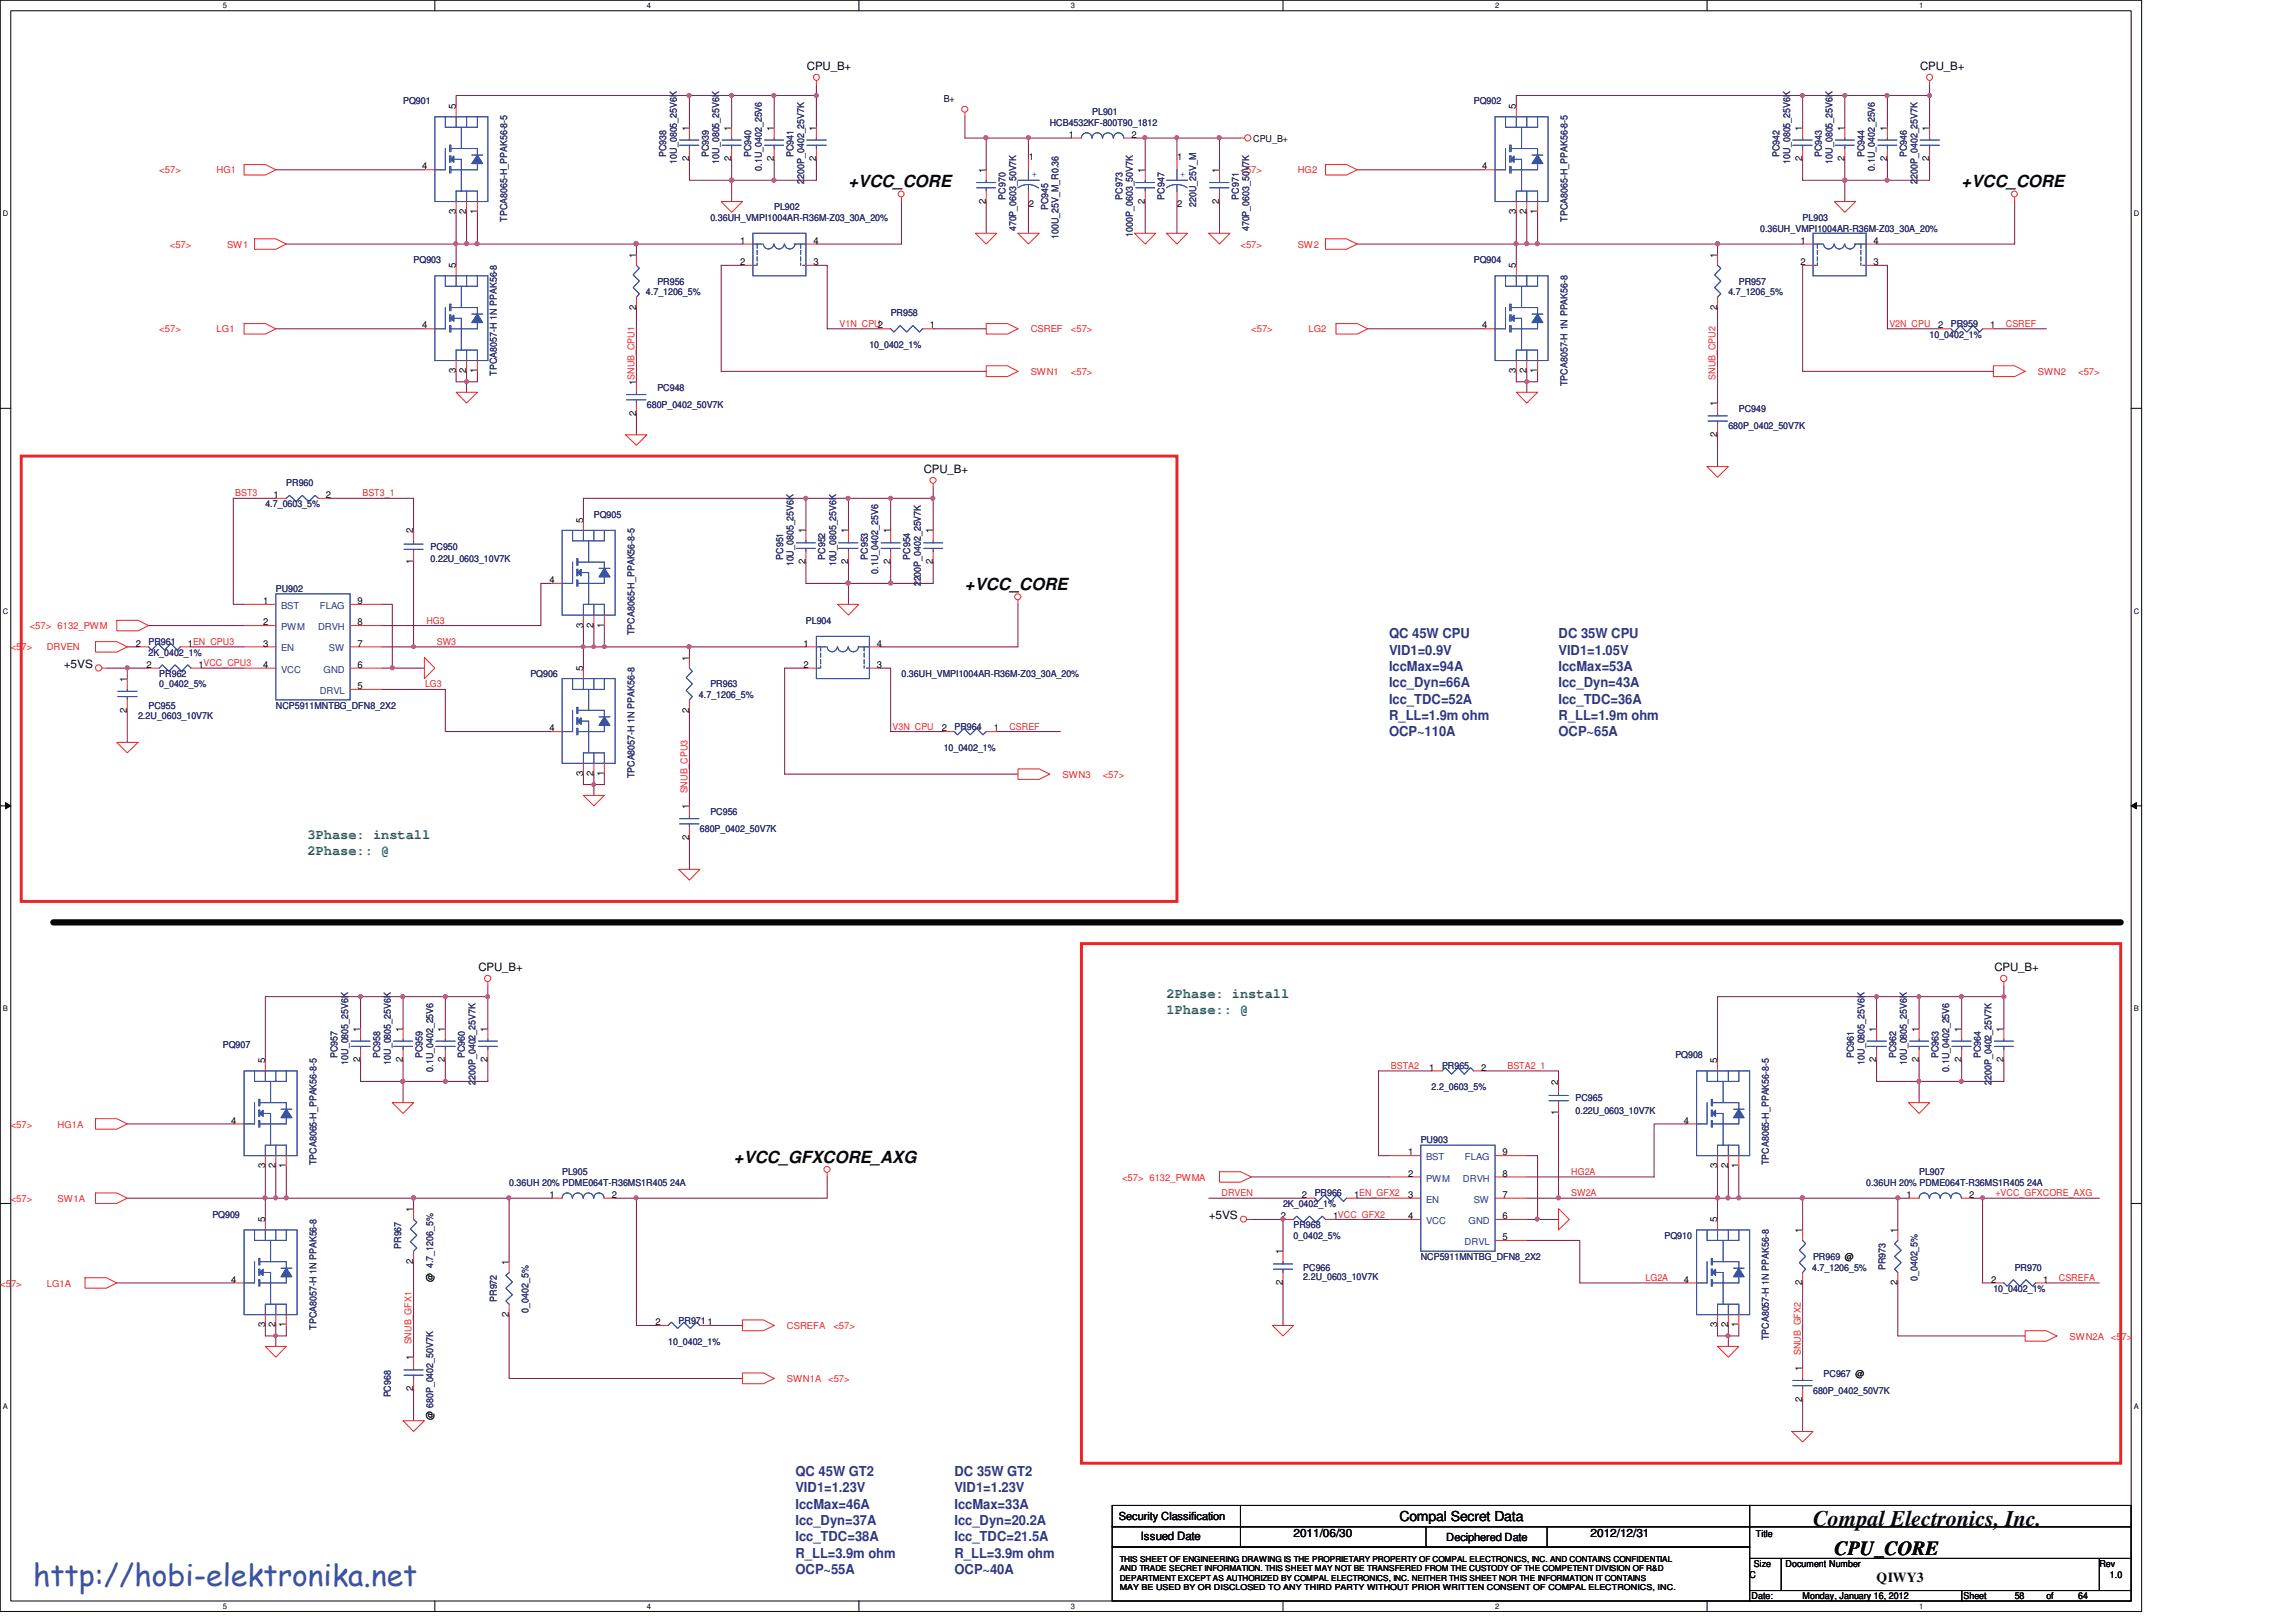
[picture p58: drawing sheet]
<svg xmlns="http://www.w3.org/2000/svg" width="297mm" height="210mm" viewBox="0 0 297 210" stroke-linecap="round" stroke-linejoin="round" font-family="sans-serif">
<defs><g id="words">
<text font-size="3.9" fill="#3953a4" x="4.3" y="205.2">http://hobi-elektronika.net</text>
<text font-size="2.9" fill="#040505" x="234.6" y="197.4">Compal Electronics, Inc.</text>
<text font-size="2.6" fill="#040505" x="237.3" y="201.2">CPU_CORE</text>
<g font-size="2.2" fill="#040505">
<text x="109.8" y="24.2">+VCC_CORE</text>
<text x="253.8" y="24.2">+VCC_CORE</text>
<text x="124.8" y="76.4">+VCC_CORE</text>
<text x="95" y="150.4">+VCC_GFXCORE_AXG</text>
</g>
<g font-size="1.8" fill="#2d348a">
<text x="179.7" y="82.6">QC 45W CPU</text>
<text x="201.6" y="82.6">DC 35W CPU</text>
<text x="179.7" y="84.7">VID1=0.9V</text>
<text x="179.7" y="86.8">IccMax=94A</text>
<text x="179.7" y="88.9">Icc_Dyn=66A</text>
<text x="201.6" y="84.7">VID1=1.05V</text>
<text x="201.6" y="86.8">IccMax=53A</text>
<text x="201.6" y="88.9">Icc_Dyn=43A</text>
<text x="179.7" y="91">Icc_TDC=52A</text>
<text x="179.7" y="93.2">R_LL=1.9m ohm</text>
<text x="179.7" y="95.3">OCP~110A</text>
<text x="201.6" y="91.1">Icc_TDC=36A</text>
<text x="201.6" y="93.2">R_LL=1.9m ohm</text>
<text x="201.6" y="95.3">OCP~65A</text>
<text x="102.9" y="191">QC 45W GT2</text>
<text x="123.5" y="191">DC 35W GT2</text>
<text x="102.9" y="193.1">VID1=1.23V</text>
<text x="102.9" y="195.2">IccMax=46A</text>
<text x="102.9" y="197.3">Icc_Dyn=37A</text>
<text x="123.5" y="193.1">VID1=1.23V</text>
<text x="123.5" y="195.2">IccMax=33A</text>
<text x="123.5" y="197.3">Icc_Dyn=20.2A</text>
<text x="102.9" y="199.4">Icc_TDC=38A</text>
<text x="102.9" y="201.5">R_LL=3.9m ohm</text>
<text x="102.9" y="203.7">OCP~55A</text>
<text x="123.5" y="199.4">Icc_TDC=21.5A</text>
<text x="123.5" y="201.5">R_LL=3.9m ohm</text>
<text x="123.5" y="203.7">OCP~40A</text>
</g>
<g font-size="1.8" fill="#0a8141">
<text x="39.8" y="108.5">3Phase: install</text>
<text x="39.8" y="110.6">2Phase:: @</text>
<text x="150.9" y="129.1">2Phase: install</text>
<text x="150.9" y="131.2">1Phase:: @</text>
</g>
<g font-size="1.8" fill="#040505">
<text x="181.1" y="196.8">Compal Secret Data</text>
<text x="242.8" y="204.7">QIWY3</text>
</g>
<g font-size="1.5" fill="#040505">
<text x="104.4" y="9.1">CPU_B+</text>
<text x="248.4" y="9.1">CPU_B+</text>
<text x="119.5" y="61.2">CPU_B+</text>
<text x="8.3" y="86.4">+5VS</text>
<text x="61.9" y="125.6">CPU_B+</text>
<text x="258" y="125.6">CPU_B+</text>
<text x="156.4" y="157.7">+5VS</text>
<text x="147.6" y="199.3">Issued Date</text>
<text x="167.3" y="198.9">2011/06/30</text>
<text x="205.8" y="198.9">2012/12/31</text>
</g>
<g font-size="1.4" fill="#040505">
<text x="144.7" y="196.7">Security Classification</text>
<text x="187.1" y="199.4">Deciphered Date</text>
</g>
<g font-size="1.2" fill="#2d2d72">
<text x="52.2" y="13.5">PQ901</text>
<text x="135.8" y="16.3">HCB4532KF-800T90_1812</text>
<text x="141.3" y="14.9">PL901</text>
<text x="190.7" y="13.5">PQ902</text>
<text x="86.2" y="20.3" transform="rotate(-90 86.2 20.3)">PC938</text>
<text x="87.6" y="21.2" transform="rotate(-90 87.6 21.2)">10U_0805_25V6K</text>
<text x="91.7" y="20.3" transform="rotate(-90 91.7 20.3)">PC939</text>
<text x="93" y="21.2" transform="rotate(-90 93 21.2)">10U_0805_25V6K</text>
<text x="97.2" y="20.3" transform="rotate(-90 97.2 20.3)">PC940</text>
<text x="98.5" y="22.1" transform="rotate(-90 98.5 22.1)">0.1U_0402_25V6</text>
<text x="102.7" y="20.3" transform="rotate(-90 102.7 20.3)">PC941</text>
<text x="104.1" y="23.7" transform="rotate(-90 104.1 23.7)">2200P_0402_25V7K</text>
<text x="230.2" y="20.3" transform="rotate(-90 230.2 20.3)">PC942</text>
<text x="231.6" y="21.2" transform="rotate(-90 231.6 21.2)">10U_0805_25V6K</text>
<text x="235.7" y="20.3" transform="rotate(-90 235.7 20.3)">PC943</text>
<text x="237.1" y="21.2" transform="rotate(-90 237.1 21.2)">10U_0805_25V6K</text>
<text x="241.2" y="20.3" transform="rotate(-90 241.2 20.3)">PC944</text>
<text x="242.6" y="22.1" transform="rotate(-90 242.6 22.1)">0.1U_0402_25V6</text>
<text x="246.7" y="20.3" transform="rotate(-90 246.7 20.3)">PC946</text>
<text x="248.1" y="23.7" transform="rotate(-90 248.1 23.7)">2200P_0402_25V7K</text>
<text x="65.6" y="28.7" transform="rotate(-90 65.6 28.7)">TPCA8065-H_PPAK56-8-5</text>
<text x="91.9" y="28.6">0.36UH_VMPI1004AR-R36M-Z03_30A_20%</text>
<text x="100.2" y="27.2">PL902</text>
<text x="130.1" y="25.8" transform="rotate(-90 130.1 25.8)">PC970</text>
<text x="131.5" y="29.9" transform="rotate(-90 131.5 29.9)">470P_0603_50V7K</text>
<text x="135.6" y="27.2" transform="rotate(-90 135.6 27.2)">PC945</text>
<text x="145.2" y="25.8" transform="rotate(-90 145.2 25.8)">PC973</text>
<text x="150.7" y="25.8" transform="rotate(-90 150.7 25.8)">PC947</text>
<text x="154.8" y="26.8" transform="rotate(-90 154.8 26.8)">220U_25V_M</text>
<text x="160.3" y="25.8" transform="rotate(-90 160.3 25.8)">PC971</text>
<text x="161.6" y="29.9" transform="rotate(-90 161.6 29.9)">470P_0603_50V7K</text>
<text x="202.8" y="28.7" transform="rotate(-90 202.8 28.7)">TPCA8065-H_PPAK56-8-5</text>
<text x="227.7" y="30">0.36UH_VMPI1004AR-R36M-Z03_30A_20%</text>
<text x="233.2" y="28.6">PL903</text>
<text x="53.5" y="34.1">PQ903</text>
<text x="136.9" y="30.9" transform="rotate(-90 136.9 30.9)">100U_25V_M_R0.36</text>
<text x="146.6" y="30.6" transform="rotate(-90 146.6 30.6)">1000P_0603_50V7K</text>
<text x="190.7" y="34.1">PQ904</text>
<text x="83.6" y="38.2">4.7_1206_5%</text>
<text x="85" y="36.8">PR956</text>
<text x="115.2" y="40.9">PR958</text>
<text x="223.6" y="38.2">4.7_1206_5%</text>
<text x="225" y="36.8">PR957</text>
<text x="112.5" y="45">10_0402_1%</text>
<text x="249.6" y="43.7">10_0402_1%</text>
<text x="252.4" y="42.3">PR959</text>
<text x="64.3" y="48.6" transform="rotate(-90 64.3 48.6)">TPCA8057-H 1N PPAK56-8</text>
<text x="83.7" y="52.7">680P_0402_50V7K</text>
<text x="85" y="50.5">PC948</text>
<text x="202.8" y="49.9" transform="rotate(-90 202.8 49.9)">TPCA8057-H 1N PPAK56-8</text>
<text x="225" y="53.3">PC949</text>
<text x="223.6" y="55.5">680P_0402_50V7K</text>
<text x="34.3" y="65.6">4.7_0603_5%</text>
<text x="37" y="62.9">PR960</text>
<text x="55.7" y="71.1">PC950</text>
<text x="76.8" y="67">PQ905</text>
<text x="35.7" y="76.6">PU902</text>
<text x="55.7" y="72.8">0.22U_0603_10V7K</text>
<text x="101.3" y="72.4" transform="rotate(-90 101.3 72.4)">PC951</text>
<text x="102.7" y="73.3" transform="rotate(-90 102.7 73.3)">10U_0805_25V6K</text>
<text x="106.8" y="72.4" transform="rotate(-90 106.8 72.4)">PC952</text>
<text x="108.2" y="73.3" transform="rotate(-90 108.2 73.3)">10U_0805_25V6K</text>
<text x="112.3" y="72.4" transform="rotate(-90 112.3 72.4)">PC953</text>
<text x="113.6" y="74.2" transform="rotate(-90 113.6 74.2)">0.1U_0402_25V6</text>
<text x="117.8" y="72.4" transform="rotate(-90 117.8 72.4)">PC954</text>
<text x="119.1" y="75.9" transform="rotate(-90 119.1 75.9)">2200P_0402_25V7K</text>
<text x="19.2" y="83.5">PR961</text>
<text x="82.1" y="82.2" transform="rotate(-90 82.1 82.2)">TPCA8065-H_PPAK56-8-5</text>
<text x="104.3" y="80.7">PL904</text>
<text x="19.2" y="84.8">2K_0402_1%</text>
<text x="20.6" y="87.6">PR962</text>
<text x="20.6" y="88.9">0_0402_5%</text>
<text x="68.6" y="87.6">PQ906</text>
<text x="91.9" y="88.9">PR963</text>
<text x="116.6" y="87.6">0.36UH_VMPI1004AR-R36M-Z03_30A_20%</text>
<text x="17.9" y="93">2.2U_0603_10V7K</text>
<text x="19.2" y="91.7">PC955</text>
<text x="35.7" y="91.7">NCP5911MNTBG_DFN8_2X2</text>
<text x="90.4" y="90.3">4.7_1206_5%</text>
<text x="123.5" y="94.4">PR964</text>
<text x="82.1" y="100.7" transform="rotate(-90 82.1 100.7)">TPCA8057-H 1N PPAK56-8</text>
<text x="122.1" y="97.2">10_0402_1%</text>
<text x="90.5" y="107.6">680P_0402_50V7K</text>
<text x="91.9" y="105.4">PC956</text>
<text x="28.8" y="135.6">PQ907</text>
<text x="43.7" y="136.9" transform="rotate(-90 43.7 136.9)">PC957</text>
<text x="45" y="137.7" transform="rotate(-90 45 137.7)">10U_0805_25V6K</text>
<text x="49.2" y="136.9" transform="rotate(-90 49.2 136.9)">PC958</text>
<text x="50.5" y="137.7" transform="rotate(-90 50.5 137.7)">10U_0805_25V6K</text>
<text x="54.6" y="136.9" transform="rotate(-90 54.6 136.9)">PC959</text>
<text x="60.2" y="136.9" transform="rotate(-90 60.2 136.9)">PC960</text>
<text x="216.7" y="136.9">PQ908</text>
<text x="239.8" y="136.9" transform="rotate(-90 239.8 136.9)">PC961</text>
<text x="241.2" y="137.7" transform="rotate(-90 241.2 137.7)">10U_0805_25V6K</text>
<text x="245.3" y="136.9" transform="rotate(-90 245.3 136.9)">PC962</text>
<text x="246.7" y="137.7" transform="rotate(-90 246.7 137.7)">10U_0805_25V6K</text>
<text x="250.8" y="136.9" transform="rotate(-90 250.8 136.9)">PC963</text>
<text x="256.3" y="136.9" transform="rotate(-90 256.3 136.9)">PC964</text>
<text x="56" y="138.7" transform="rotate(-90 56 138.7)">0.1U_0402_25V6</text>
<text x="61.5" y="140.3" transform="rotate(-90 61.5 140.3)">2200P_0402_25V7K</text>
<text x="185.2" y="141.1">2.2_0603_5%</text>
<text x="186.6" y="138.3">PR965</text>
<text x="203.8" y="142.4">PC965</text>
<text x="252.2" y="138.7" transform="rotate(-90 252.2 138.7)">0.1U_0402_25V6</text>
<text x="257.6" y="140.3" transform="rotate(-90 257.6 140.3)">2200P_0402_25V7K</text>
<text x="183.8" y="147.9">PU903</text>
<text x="203.8" y="144.1">0.22U_0603_10V7K</text>
<text x="40.9" y="150.7" transform="rotate(-90 40.9 150.7)">TPCA8065-H_PPAK56-8-5</text>
<text x="65.9" y="153.4">0.36UH 20% PDME064T-R36MS1R405 24A</text>
<text x="72.7" y="152.1">PL905</text>
<text x="170.1" y="154.8">PR966</text>
<text x="228.9" y="150.7" transform="rotate(-90 228.9 150.7)">TPCA8065-H_PPAK56-8-5</text>
<text x="241.4" y="153.4">0.36UH 20% PDME064T-R36MS1R405 24A</text>
<text x="248.3" y="152.1">PL907</text>
<text x="27.5" y="157.5">PQ909</text>
<text x="51.9" y="161.6" transform="rotate(-90 51.9 161.6)">PR967</text>
<text x="166" y="156.2">2K_0402_1%</text>
<text x="167.3" y="158.9">PR968</text>
<text x="167.3" y="160.3">0_0402_5%</text>
<text x="215.3" y="160.3">PQ910</text>
<text x="168.6" y="164.4">PC966</text>
<text x="168.6" y="165.6">2.2U_0603_10V7K</text>
<text x="183.8" y="163">NCP5911MNTBG_DFN8_2X2</text>
<text x="234.4" y="164.4">4.7_1206_5%</text>
<text x="234.6" y="163">PR969 @</text>
<text x="243.9" y="164.3" transform="rotate(-90 243.9 164.3)">PR973</text>
<text x="248.1" y="165.7" transform="rotate(-90 248.1 165.7)">0_0402_5%</text>
<text x="257.9" y="167.1">10_0402_1%</text>
<text x="260.6" y="164.4">PR970</text>
<text x="40.9" y="172" transform="rotate(-90 40.9 172)">TPCA8057-H 1N PPAK56-8</text>
<text x="64.3" y="168.4" transform="rotate(-90 64.3 168.4)">PR972</text>
<text x="68.4" y="169.8" transform="rotate(-90 68.4 169.8)">0_0402_5%</text>
<text x="86.4" y="174">10_0402_1%</text>
<text x="87.8" y="171.2">PR9711</text>
<text x="228.9" y="173.4" transform="rotate(-90 228.9 173.4)">TPCA8057-H 1N PPAK56-8</text>
<text x="235.9" y="178.1">PC967 @</text>
<text x="50.5" y="180.8" transform="rotate(-90 50.5 180.8)">PC968</text>
<text x="234.6" y="180.3">680P_0402_50V7K</text>
</g>
<g font-size="1.2" fill="#040505">
<text x="59" y="14.1" transform="rotate(-90 59 14.1)">5</text>
<text x="89.2" y="16.9" transform="rotate(-90 89.2 16.9)">1</text>
<text x="94.6" y="16.9" transform="rotate(-90 94.6 16.9)">1</text>
<text x="100.1" y="16.9" transform="rotate(-90 100.1 16.9)">1</text>
<text x="105.6" y="16.9" transform="rotate(-90 105.6 16.9)">1</text>
<text x="122.1" y="13.2">B+</text>
<text x="138.3" y="17.8">1</text>
<text x="146.4" y="17.8">2</text>
<text x="196.1" y="14.1" transform="rotate(-90 196.1 14.1)">5</text>
<text x="233.2" y="16.9" transform="rotate(-90 233.2 16.9)">1</text>
<text x="238.6" y="16.9" transform="rotate(-90 238.6 16.9)">1</text>
<text x="244.1" y="16.9" transform="rotate(-90 244.1 16.9)">1</text>
<text x="249.6" y="16.9" transform="rotate(-90 249.6 16.9)">1</text>
<text x="54.6" y="21.9">4</text>
<text x="89.2" y="20.9" transform="rotate(-90 89.2 20.9)">2</text>
<text x="94.6" y="20.9" transform="rotate(-90 94.6 20.9)">2</text>
<text x="100.1" y="20.9" transform="rotate(-90 100.1 20.9)">2</text>
<text x="105.6" y="20.9" transform="rotate(-90 105.6 20.9)">2</text>
<text x="127.5" y="22.3" transform="rotate(-90 127.5 22.3)">1</text>
<text x="133.1" y="20.7">1</text>
<text x="148.1" y="22.3" transform="rotate(-90 148.1 22.3)">1</text>
<text x="152.3" y="20.7">1</text>
<text x="157.7" y="22.3" transform="rotate(-90 157.7 22.3)">1</text>
<text x="162.1" y="18.3">CPU_B+</text>
<text x="191.8" y="21.9">4</text>
<text x="233.2" y="20.9" transform="rotate(-90 233.2 20.9)">2</text>
<text x="238.6" y="20.9" transform="rotate(-90 238.6 20.9)">2</text>
<text x="244.1" y="20.9" transform="rotate(-90 244.1 20.9)">2</text>
<text x="249.6" y="20.9" transform="rotate(-90 249.6 20.9)">2</text>
<text x="59" y="27.7" transform="rotate(-90 59 27.7)">3</text>
<text x="60.3" y="27.7" transform="rotate(-90 60.3 27.7)">2</text>
<text x="61.7" y="27.7" transform="rotate(-90 61.7 27.7)">1</text>
<text x="127.5" y="26.4" transform="rotate(-90 127.5 26.4)">2</text>
<text x="133.1" y="26.8">2</text>
<text x="148.1" y="26.4" transform="rotate(-90 148.1 26.4)">2</text>
<text x="152.3" y="26.8">2</text>
<text x="157.7" y="26.4" transform="rotate(-90 157.7 26.4)">2</text>
<text x="196.1" y="27.7" transform="rotate(-90 196.1 27.7)">3</text>
<text x="197.5" y="27.7" transform="rotate(-90 197.5 27.7)">2</text>
<text x="198.9" y="27.7" transform="rotate(-90 198.9 27.7)">1</text>
<text x="59" y="34.7" transform="rotate(-90 59 34.7)">5</text>
<text x="82.3" y="33.4" transform="rotate(-90 82.3 33.4)">1</text>
<text x="95.8" y="31.5">1</text>
<text x="95.8" y="34.3">2</text>
<text x="105.2" y="34.3">3</text>
<text x="105.2" y="31.5">4</text>
<text x="196.1" y="34.7" transform="rotate(-90 196.1 34.7)">5</text>
<text x="222.2" y="33.4" transform="rotate(-90 222.2 33.4)">1</text>
<text x="232.9" y="31.5">1</text>
<text x="232.9" y="34.3">2</text>
<text x="242.4" y="34.3">3</text>
<text x="242.4" y="31.5">4</text>
<text x="82.3" y="40.1" transform="rotate(-90 82.3 40.1)">2</text>
<text x="222.2" y="40.1" transform="rotate(-90 222.2 40.1)">2</text>
<text x="54.6" y="42.5">4</text>
<text x="120.3" y="42.5">1</text>
<text x="191.8" y="42.5">4</text>
<text x="250.7" y="42.5">2</text>
<text x="257.5" y="42.5">1</text>
<text x="59" y="48.3" transform="rotate(-90 59 48.3)">3</text>
<text x="60.3" y="48.3" transform="rotate(-90 60.3 48.3)">2</text>
<text x="61.7" y="48.3" transform="rotate(-90 61.7 48.3)">1</text>
<text x="82.3" y="53.8" transform="rotate(-90 82.3 53.8)">2</text>
<text x="82.3" y="49.8" transform="rotate(-90 82.3 49.8)">1SNUB_CPU1</text>
<text x="196.1" y="48.3" transform="rotate(-90 196.1 48.3)">3</text>
<text x="197.5" y="48.3" transform="rotate(-90 197.5 48.3)">2</text>
<text x="198.9" y="48.3" transform="rotate(-90 198.9 48.3)">1</text>
<text x="222.2" y="52.5" transform="rotate(-90 222.2 52.5)">1</text>
<text x="222.2" y="56.6" transform="rotate(-90 222.2 56.6)">2</text>
<text x="35.4" y="64.4">1</text>
<text x="42.2" y="64.4">2</text>
<text x="53.5" y="69" transform="rotate(-90 53.5 69)">2</text>
<text x="75.4" y="67.6" transform="rotate(-90 75.4 67.6)">5</text>
<text x="104.2" y="69" transform="rotate(-90 104.2 69)">1</text>
<text x="109.7" y="69" transform="rotate(-90 109.7 69)">1</text>
<text x="115.2" y="69" transform="rotate(-90 115.2 69)">1</text>
<text x="120.7" y="69" transform="rotate(-90 120.7 69)">1</text>
<text x="53.5" y="73" transform="rotate(-90 53.5 73)">1</text>
<text x="71.1" y="75.4">4</text>
<text x="104.2" y="73" transform="rotate(-90 104.2 73)">2</text>
<text x="109.7" y="73" transform="rotate(-90 109.7 73)">2</text>
<text x="115.2" y="73" transform="rotate(-90 115.2 73)">2</text>
<text x="120.7" y="73" transform="rotate(-90 120.7 73)">2</text>
<text x="17.6" y="83.6">2</text>
<text x="24.3" y="83.6">1EN_CPU3</text>
<text x="34" y="83.6">3</text>
<text x="34" y="80.9">2</text>
<text x="34" y="78.1">1</text>
<text x="46.3" y="78.1">9</text>
<text x="46.3" y="80.9">8</text>
<text x="46.3" y="83.6">7</text>
<text x="75.4" y="81.2" transform="rotate(-90 75.4 81.2)">3</text>
<text x="76.8" y="81.2" transform="rotate(-90 76.8 81.2)">2</text>
<text x="78.1" y="81.2" transform="rotate(-90 78.1 81.2)">1</text>
<text x="104" y="83.6">1</text>
<text x="113.4" y="83.6">4</text>
<text x="16.4" y="88.2" transform="rotate(-90 16.4 88.2)">1</text>
<text x="19" y="86.4">2</text>
<text x="25.7" y="86.4">1VCC_CPU3</text>
<text x="34" y="86.4">4</text>
<text x="46.3" y="86.4">6</text>
<text x="46.3" y="89.2">5</text>
<text x="75.4" y="86.8" transform="rotate(-90 75.4 86.8)">5</text>
<text x="89.2" y="85.5" transform="rotate(-90 89.2 85.5)">1</text>
<text x="104" y="86.4">2</text>
<text x="113.4" y="86.4">3</text>
<text x="16.4" y="92.2" transform="rotate(-90 16.4 92.2)">2</text>
<text x="71.1" y="94.6">4</text>
<text x="89.2" y="92.2" transform="rotate(-90 89.2 92.2)">2</text>
<text x="121.8" y="94.6">2</text>
<text x="128.6" y="94.6">1</text>
<text x="75.4" y="100.4" transform="rotate(-90 75.4 100.4)">3</text>
<text x="76.8" y="100.4" transform="rotate(-90 76.8 100.4)">2</text>
<text x="78.1" y="100.4" transform="rotate(-90 78.1 100.4)">1</text>
<text x="89.2" y="104.6" transform="rotate(-90 89.2 104.6)">1</text>
<text x="89.2" y="108.7" transform="rotate(-90 89.2 108.7)">2</text>
<text x="34.3" y="137.6" transform="rotate(-90 34.3 137.6)">5</text>
<text x="46.6" y="137.5" transform="rotate(-90 46.6 137.5)">2</text>
<text x="46.6" y="133.5" transform="rotate(-90 46.6 133.5)">1</text>
<text x="52.1" y="137.5" transform="rotate(-90 52.1 137.5)">2</text>
<text x="52.1" y="133.5" transform="rotate(-90 52.1 133.5)">1</text>
<text x="57.6" y="137.5" transform="rotate(-90 57.6 137.5)">2</text>
<text x="57.6" y="133.5" transform="rotate(-90 57.6 133.5)">1</text>
<text x="63.1" y="137.5" transform="rotate(-90 63.1 137.5)">2</text>
<text x="63.1" y="133.5" transform="rotate(-90 63.1 133.5)">1</text>
<text x="222.2" y="137.6" transform="rotate(-90 222.2 137.6)">5</text>
<text x="242.7" y="137.5" transform="rotate(-90 242.7 137.5)">2</text>
<text x="242.7" y="133.5" transform="rotate(-90 242.7 133.5)">1</text>
<text x="248.2" y="137.5" transform="rotate(-90 248.2 137.5)">2</text>
<text x="248.2" y="133.5" transform="rotate(-90 248.2 133.5)">1</text>
<text x="253.7" y="137.5" transform="rotate(-90 253.7 137.5)">2</text>
<text x="253.7" y="133.5" transform="rotate(-90 253.7 133.5)">1</text>
<text x="259.2" y="137.5" transform="rotate(-90 259.2 137.5)">2</text>
<text x="259.2" y="133.5" transform="rotate(-90 259.2 133.5)">1</text>
<text x="184.9" y="138.5">1</text>
<text x="191.6" y="138.5">2</text>
<text x="201.6" y="140.3" transform="rotate(-90 201.6 140.3)">2</text>
<text x="29.9" y="145.4">4</text>
<text x="182.2" y="149.5">1</text>
<text x="194.4" y="149.5">9</text>
<text x="201.6" y="144.3" transform="rotate(-90 201.6 144.3)">1</text>
<text x="217.8" y="145.4">4</text>
<text x="34.3" y="151.2" transform="rotate(-90 34.3 151.2)">3</text>
<text x="35.6" y="151.2" transform="rotate(-90 35.6 151.2)">2</text>
<text x="37" y="151.2" transform="rotate(-90 37 151.2)">1</text>
<text x="71.1" y="155">1</text>
<text x="79.2" y="155">2</text>
<text x="168.4" y="155">2</text>
<text x="175.2" y="155">1EN_GFX2</text>
<text x="182.2" y="155">3</text>
<text x="182.2" y="152.2">2</text>
<text x="194.4" y="152.2">8</text>
<text x="194.4" y="155">7</text>
<text x="222.2" y="151.2" transform="rotate(-90 222.2 151.2)">3</text>
<text x="223.6" y="151.2" transform="rotate(-90 223.6 151.2)">2</text>
<text x="224.9" y="151.2" transform="rotate(-90 224.9 151.2)">1</text>
<text x="246.6" y="155">1</text>
<text x="254.8" y="155">2</text>
<text x="34.3" y="158.2" transform="rotate(-90 34.3 158.2)">5</text>
<text x="53.5" y="156.8" transform="rotate(-90 53.5 156.8)">1</text>
<text x="165.7" y="157.7">2</text>
<text x="172.5" y="157.7">1VCC_GFX2</text>
<text x="182.2" y="157.7">4</text>
<text x="194.4" y="157.7">6</text>
<text x="194.4" y="160.4">5</text>
<text x="222.2" y="158.2" transform="rotate(-90 222.2 158.2)">5</text>
<text x="233.2" y="159.5" transform="rotate(-90 233.2 159.5)">1</text>
<text x="245.5" y="159.5" transform="rotate(-90 245.5 159.5)">1</text>
<text x="29.9" y="165.9">4</text>
<text x="53.5" y="163.5" transform="rotate(-90 53.5 163.5)">2</text>
<text x="56" y="165.9" transform="rotate(-90 56 165.9)">@ 4.7_1206_5%</text>
<text x="65.8" y="163.7" transform="rotate(-90 65.8 163.7)">1</text>
<text x="165.9" y="166.3" transform="rotate(-90 165.9 166.3)">2</text>
<text x="165.9" y="162.3" transform="rotate(-90 165.9 162.3)">1</text>
<text x="217.8" y="165.9">4</text>
<text x="233.2" y="166.3" transform="rotate(-90 233.2 166.3)">2</text>
<text x="245.5" y="166.3" transform="rotate(-90 245.5 166.3)">2</text>
<text x="257.6" y="165.9">2</text>
<text x="264.3" y="165.9">1</text>
<text x="34.3" y="171.7" transform="rotate(-90 34.3 171.7)">3</text>
<text x="35.6" y="171.7" transform="rotate(-90 35.6 171.7)">2</text>
<text x="37" y="171.7" transform="rotate(-90 37 171.7)">1</text>
<text x="65.8" y="170.4" transform="rotate(-90 65.8 170.4)">2</text>
<text x="84.8" y="171.4">2</text>
<text x="222.2" y="171.7" transform="rotate(-90 222.2 171.7)">3</text>
<text x="223.6" y="171.7" transform="rotate(-90 223.6 171.7)">2</text>
<text x="224.9" y="171.7" transform="rotate(-90 224.9 171.7)">1</text>
<text x="53.5" y="180" transform="rotate(-90 53.5 180)">2</text>
<text x="53.5" y="176" transform="rotate(-90 53.5 176)">1</text>
<text x="233.2" y="177.4" transform="rotate(-90 233.2 177.4)">1</text>
<text x="56" y="183.7" transform="rotate(-90 56 183.7)">@ 680P_0402_50V7K</text>
<text x="233.2" y="181.4" transform="rotate(-90 233.2 181.4)">2</text>
<text x="226.9" y="202.8">Size</text>
<text x="227.2" y="198.8">Title</text>
<text x="231" y="202.8">Document Number</text>
<text x="271.6" y="202.8">Rev</text>
<text x="226.4" y="204.2">C</text>
<text x="226.6" y="206.9">Date:</text>
<text x="233.2" y="206.9">Monday, January 16, 2012</text>
<text x="254" y="206.9">Sheet</text>
<text x="260.6" y="206.9">58</text>
<text x="264.7" y="206.9">of</text>
<text x="268.9" y="206.9">64</text>
<text x="273" y="204.2">1.0</text>
</g>
<g font-size="1.2" fill="#ec2426">
<text x="20.6" y="22.4">&lt;57&gt;</text>
<text x="28" y="22.4">HG1</text>
<text x="160.5" y="22.4">&lt;57&gt;</text>
<text x="167.9" y="22.4">HG2</text>
<text x="22" y="32">&lt;57&gt;</text>
<text x="29.4" y="32">SW1</text>
<text x="160.5" y="32">&lt;57&gt;</text>
<text x="167.9" y="32">SW2</text>
<text x="20.6" y="43">&lt;57&gt;</text>
<text x="28" y="43">LG1</text>
<text x="108.6" y="42.3">V1N_CPU2</text>
<text x="133.3" y="43">CSREF</text>
<text x="138.6" y="43">&lt;57&gt;</text>
<text x="161.9" y="43">&lt;57&gt;</text>
<text x="169.3" y="43">LG2</text>
<text x="244.4" y="42.3">V2N_CPU</text>
<text x="259.5" y="42.3">CSREF</text>
<text x="133.3" y="48.5">SWN1</text>
<text x="138.6" y="48.5">&lt;57&gt;</text>
<text x="222" y="49.1" transform="rotate(-90 222 49.1)">SNUB_CPU2</text>
<text x="263.6" y="48.5">SWN2</text>
<text x="268.9" y="48.5">&lt;57&gt;</text>
<text x="30.4" y="64.2">BST3</text>
<text x="46.9" y="64.2">BST3_1</text>
<text x="3.8" y="81.4">&lt;57&gt; 6132_PWM</text>
<text x="55.2" y="80.7">HG3</text>
<text x="56.5" y="83.4">SW3</text>
<text x="1.4" y="84.2">&lt;57&gt;</text>
<text x="6.1" y="84.2">DRVEN</text>
<text x="55" y="88.9">LG3</text>
<text x="115.5" y="94.4">V3N_CPU</text>
<text x="130.6" y="94.4">CSREF</text>
<text x="137.5" y="100.6">SWN3</text>
<text x="142.7" y="100.6">&lt;57&gt;</text>
<text x="88.9" y="102.7" transform="rotate(-90 88.9 102.7)">SNUB_CPU3</text>
<text x="180" y="138.3">BSTA2</text>
<text x="195" y="138.3">BSTA2_1</text>
<text x="1.4" y="145.9">&lt;57&gt;</text>
<text x="7.4" y="145.9">HG1A</text>
<text x="1.4" y="155.5">&lt;57&gt;</text>
<text x="7.4" y="155.5">SW1A</text>
<text x="145.2" y="152.7">&lt;57&gt; 6132_PWMA</text>
<text x="158" y="154.8">DRVEN</text>
<text x="203.3" y="152">HG2A</text>
<text x="203.3" y="154.8">SW2A</text>
<text x="258.1" y="154.8">+VCC_GFXCORE_AXG</text>
<text x="0" y="166.5">&lt;57&gt;</text>
<text x="6.1" y="166.5">LG1A</text>
<text x="212.9" y="165.7">LG2A</text>
<text x="266.4" y="165.7">CSREFA</text>
<text x="53.3" y="173.9" transform="rotate(-90 53.3 173.9)">SNUB_GFX1</text>
<text x="101.8" y="171.9">CSREFA</text>
<text x="107.8" y="171.9">&lt;57&gt;</text>
<text x="267.8" y="173.3">SWN2A</text>
<text x="273.1" y="173.3">&lt;57&gt;</text>
<text x="101.8" y="178.8">SWN1A</text>
<text x="107.1" y="178.8">&lt;57&gt;</text>
<text x="233" y="175.3" transform="rotate(-90 233 175.3)">SNUB_GFX2</text>
</g>
<g font-size="1.2" fill="#3a53a4">
<text x="133.5" y="22.9">+</text>
<text x="152.7" y="22.9">+</text>
</g>
<g font-size="1.2" fill="#1d437e">
<text x="36.4" y="81.5">PWM</text>
<text x="36.4" y="78.8">BST</text>
<text x="41.1" y="81.5">DRVH</text>
<text x="41.4" y="78.8">FLAG</text>
<text x="36.4" y="84.3">EN</text>
<text x="36.4" y="87">VCC</text>
<text x="41.4" y="89.8">DRVL</text>
<text x="41.9" y="87">GND</text>
<text x="42.5" y="84.3">SW</text>
<text x="184.5" y="155.6">EN</text>
<text x="184.5" y="152.9">PWM</text>
<text x="184.5" y="150.1">BST</text>
<text x="189.3" y="152.9">DRVH</text>
<text x="189.5" y="150.1">FLAG</text>
<text x="190.7" y="155.6">SW</text>
<text x="184.5" y="158.4">VCC</text>
<text x="189.5" y="161.1">DRVL</text>
<text x="190" y="158.4">GND</text>
</g>
<g font-size="1.1" fill="#040505">
<text x="144.9" y="202.1">THIS SHEET OF ENGINEERING DRAWING IS THE PROPRIETARY PROPERTY OF COMPAL ELECTRONICS, INC. AND CONTAINS CONFIDENTIAL</text>
<text x="144.9" y="203.3">AND TRADE SECRET INFORMATION. THIS SHEET MAY NOT BE TRANSFERED FROM THE CUSTODY OF THE COMPETENT DIVISION OF R&amp;D</text>
<text x="144.9" y="204.5">DEPARTMENT EXCEPT AS AUTHORIZED BY COMPAL ELECTRONICS, INC. NEITHER THIS SHEET NOR THE INFORMATION IT CONTAINS</text>
<text x="144.9" y="205.7">MAY BE USED BY OR DISCLOSED TO ANY THIRD PARTY WITHOUT PRIOR WRITTEN CONSENT OF COMPAL ELECTRONICS, INC.</text>
</g>
<g font-size="1" fill="#040505">
<text x="28.8" y="1.1">5</text>
<text x="83.7" y="1.1">4</text>
<text x="138.6" y="1.1">3</text>
<text x="193.4" y="1.1">2</text>
<text x="248.3" y="1.1">1</text>
<text x=".4" y="28">D</text>
<text x="276.1" y="28">D</text>
<text x=".4" y="79.4">C</text>
<text x="276.1" y="79.4">C</text>
<text x=".4" y="130.8">B</text>
<text x="276.1" y="130.8">B</text>
<text x=".4" y="182.3">A</text>
<text x="276.1" y="182.3">A</text>
<text x="28.8" y="208.1">5</text>
<text x="83.7" y="208.1">4</text>
<text x="138.6" y="208.1">3</text>
<text x="193.4" y="208.1">2</text>
<text x="248.3" y="208.1">1</text>
</g>
</g></defs>
<path d="M0 0h277.1v208.5h-277.1zM1.4 1.4h274.3v205.7h-274.3z" fill="none" stroke="#040505" stroke-width=".13"/>
<g fill="#fff">
<path d="M28.8 .2h.6v1.1h-.6z"/>
<path d="M28.8 207.3h.6v1.1h-.6z"/>
</g>
<path d="M56.3 0v1.4M56.3 207.1v1.4" fill="none" stroke="#040505" stroke-width=".13"/>
<g fill="#fff">
<path d="M83.7 .2h.5v1.1h-.5z"/>
<path d="M83.7 207.3h.5v1.1h-.5z"/>
</g>
<path d="M111.1 0v1.4M111.1 207.1v1.4" fill="none" stroke="#040505" stroke-width=".13"/>
<g fill="#fff">
<path d="M138.6 .2h.5v1.1h-.5z"/>
<path d="M138.6 207.3h.5v1.1h-.5z"/>
</g>
<path d="M166 0v1.4M166 207.1v1.4" fill="none" stroke="#040505" stroke-width=".13"/>
<g fill="#fff">
<path d="M193.4 .2h.6v1.1h-.6z"/>
<path d="M193.4 207.3h.6v1.1h-.6z"/>
</g>
<path d="M220.8 0v1.4M220.8 207.1v1.4" fill="none" stroke="#040505" stroke-width=".13"/>
<g fill="#fff">
<path d="M248.3 .2h.5v1.1h-.5z"/>
<path d="M248.3 207.3h.5v1.1h-.5z"/>
<path d="M.4 27.1h.7v1.1h-.7z"/>
<path d="M276.1 27.1h.7v1.1h-.7z"/>
<path d="M.4 78.5h.7v1.1h-.7z"/>
<path d="M276.1 78.5h.7v1.1h-.7z"/>
</g>
<path d="M0 52.8h1.4M275.7 52.8h1.4" fill="none" stroke="#040505" stroke-width=".13"/>
<g fill="#fff">
<path d="M.4 130h.6v1.1h-.6z"/>
<path d="M276.1 130h.6v1.1h-.6z"/>
</g>
<path d="M0 104.3h1.4M275.7 104.3h1.4" fill="none" stroke="#040505" stroke-width=".13"/>
<path d="M.7 103.8l.7 .5-.7 .3z" fill="#040505"/>
<path d="M.7 103.8l.7 .5-.7 .3z" fill="none" stroke="#040505" stroke-width=".13"/>
<path d="M275.7 104.3l.7-.5v.8z" fill="#040505"/>
<path d="M275.7 104.3l.7-.5v.8z" fill="none" stroke="#040505" stroke-width=".13"/>
<g fill="#fff">
<path d="M.4 181.4h.6v1.1h-.6z"/>
<path d="M276.1 181.4h.6v1.1h-.6z"/>
</g>
<path d="M0 155.7h1.4M275.7 155.7h1.4" fill="none" stroke="#040505" stroke-width=".13"/>
<path d="M107 42.5h6.9M35.7 172.8h1.3M35.7 171.5v2.7" fill="none" stroke="#7f1542" stroke-width=".13"/>
<path d="M35.5 172.6h.3l.1 .2-.1 .2-.2 .1-.1-.1z" fill-rule="evenodd" fill="#b8529f"/>
<path d="M35.5 172.6h.3l.1 .2-.1 .2-.2 .1-.1-.1z" fill="none" stroke="#b8529f" stroke-width=".13"/>
<path d="M34.3 155v2.8M223.6 155h1.4M34.3 171.5v1.3M37 171.5v1.3" fill="none" stroke="#7f1542" stroke-width=".13"/>
<circle cx="223.6" cy="155" r=".26" fill="#b8529f"/>
<circle cx="223.6" cy="155" r=".26" fill="none" stroke="#b8529f" stroke-width=".13"/>
<path d="M53.5 155v1.4M53.5 179.7v4.1" fill="none" stroke="#7f1542" stroke-width=".13"/>
<circle cx="53.5" cy="155" r=".26" fill="#b8529f"/>
<circle cx="53.5" cy="155" r=".26" fill="none" stroke="#b8529f" stroke-width=".13"/>
<path d="M37 155h16.5M53.5 163.2v12.4" fill="none" stroke="#7f1542" stroke-width=".13"/>
<circle cx="37" cy="155" r=".26" fill="#b8529f"/>
<circle cx="37" cy="155" r=".26" fill="none" stroke="#b8529f" stroke-width=".13"/>
<path d="M192.1 138.6h9.5M34.3 155h1.4M175.6 155h4.1M198.9 157.8h2.7M201.6 144.1v10.9M166 166v5.5" fill="none" stroke="#7f1542" stroke-width=".13"/>
<circle cx="34.3" cy="155" r=".26" fill="#b8529f"/>
<circle cx="34.3" cy="155" r=".26" fill="none" stroke="#b8529f" stroke-width=".13"/>
<path d="M34.3 128.9v8.3M63.1 127.6v1.3M178.3 138.6v10.9M35.7 150.9v4.1M166 157.8v4.1M197.5 155h4.1" fill="none" stroke="#7f1542" stroke-width=".13"/>
<path d="M165.8 157.5h.1l.3 .1-.1 .3-.2 .1-.1-.1z" fill-rule="evenodd" fill="#b8529f"/>
<path d="M165.8 157.5h.1l.3 .1-.1 .3-.2 .1-.1-.1z" fill="none" stroke="#b8529f" stroke-width=".13"/>
<path d="M34.3 128.9h12.3M201.6 138.6v1.3M172.8 157.8h6.9" fill="none" stroke="#7f1542" stroke-width=".13"/>
<circle cx="46.6" cy="128.9" r=".26" fill="#b8529f"/>
<circle cx="46.6" cy="128.9" r=".26" fill="none" stroke="#b8529f" stroke-width=".13"/>
<path d="M61.8 27.5v4.1h-1.4" fill="none" stroke="#7f1542" stroke-width=".13"/>
<circle cx="60.4" cy="31.5" r=".26" fill="#b8529f"/>
<circle cx="60.4" cy="31.5" r=".26" fill="none" stroke="#b8529f" stroke-width=".13"/>
<path d="M105.6 11v1.4M196.2 12.4v1.4M244.2 12.4h5.4M59 27.5v4.1M35.7 42.5h19.2M257.9 42.5h6.8M30.2 64.5h5.5M245.5 155h1.4M264.7 166h6.9" fill="none" stroke="#7f1542" stroke-width=".13"/>
<circle cx="249.6" cy="12.4" r=".26" fill="#b8529f"/>
<circle cx="249.6" cy="12.4" r=".26" fill="none" stroke="#b8529f" stroke-width=".13"/>
<circle cx="244.1" cy="12.4" r=".26" fill="#b8529f"/>
<circle cx="244.1" cy="12.4" r=".26" fill="none" stroke="#b8529f" stroke-width=".13"/>
<path d="M107 34.3v8.2M115.2 64.5h5.5" fill="none" stroke="#7f1542" stroke-width=".13"/>
<circle cx="120.7" cy="64.5" r=".26" fill="#b8529f"/>
<circle cx="120.7" cy="64.5" r=".26" fill="none" stroke="#b8529f" stroke-width=".13"/>
<circle cx="115.2" cy="64.5" r=".26" fill="#b8529f"/>
<circle cx="115.2" cy="64.5" r=".26" fill="none" stroke="#b8529f" stroke-width=".13"/>
<path d="M30.2 78.2h1.4M82.3 155v16.5h2.7" fill="none" stroke="#7f1542" stroke-width=".13"/>
<circle cx="82.3" cy="155" r=".26" fill="#b8529f"/>
<circle cx="82.3" cy="155" r=".26" fill="none" stroke="#b8529f" stroke-width=".13"/>
<path d="M248.3 128.9v4.2M248.3 139.9h5.5M253.8 128.9v4.2M259.2 128.9v4.2M156.4 155h12.3M65.9 170.1v8.2h30.2" fill="none" stroke="#7f1542" stroke-width=".13"/>
<path d="M248.1 139.7h.1l.3 .1-.1 .3-.2 .1-.1-.1z" fill-rule="evenodd" fill="#b8529f"/>
<path d="M248.1 139.7h.1l.3 .1-.1 .3-.2 .1-.1-.1z" fill="none" stroke="#b8529f" stroke-width=".13"/>
<circle cx="253.7" cy="139.9" r=".26" fill="#b8529f"/>
<circle cx="253.7" cy="139.9" r=".26" fill="none" stroke="#b8529f" stroke-width=".13"/>
<path d="M242.8 137.2v2.7M248.3 137.2v5.5M253.8 137.2v2.7h5.4v-2.7M161.9 157.8h4.1" fill="none" stroke="#7f1542" stroke-width=".13"/>
<path d="M248.1 139.7h.1l.3 .1-.1 .3-.2 .1-.1-.1z" fill-rule="evenodd" fill="#b8529f"/>
<path d="M248.1 139.7h.1l.3 .1-.1 .3-.2 .1-.1-.1z" fill="none" stroke="#b8529f" stroke-width=".13"/>
<path d="M242.8 139.9h5.5M242.8 128.9v4.2M248.3 128.9h5.5" fill="none" stroke="#7f1542" stroke-width=".13"/>
<path d="M248.1 128.8l.1-.1 .3 .1-.1 .3-.2 .1-.1-.1z" fill-rule="evenodd" fill="#b8529f"/>
<path d="M248.1 128.8l.1-.1 .3 .1-.1 .3-.2 .1-.1-.1z" fill="none" stroke="#b8529f" stroke-width=".13"/>
<path d="M222.2 128.9h26.1" fill="none" stroke="#7f1542" stroke-width=".13"/>
<circle cx="242.8" cy="128.9" r=".26" fill="#b8529f"/>
<circle cx="242.8" cy="128.9" r=".26" fill="none" stroke="#b8529f" stroke-width=".13"/>
<path d="M76.8 83.7h-1.3v2.7" fill="none" stroke="#7f1542" stroke-width=".13"/>
<circle cx="75.4" cy="83.7" r=".25" fill="#b8529f"/>
<circle cx="75.4" cy="83.7" r=".25" fill="none" stroke="#b8529f" stroke-width=".13"/>
<path d="M75.5 64.5v2.7M16.5 86.4v1.4M76.8 101.5v1.4M256.5 155v11" fill="none" stroke="#7f1542" stroke-width=".13"/>
<circle cx="256.5" cy="155" r=".26" fill="#b8529f"/>
<circle cx="256.5" cy="155" r=".26" fill="none" stroke="#b8529f" stroke-width=".13"/>
<path d="M89.2 12.4h-30.2v1.4" fill="none" stroke="#7f1542" stroke-width=".13"/>
<circle cx="89.1" cy="12.4" r=".26" fill="#b8529f"/>
<circle cx="89.1" cy="12.4" r=".26" fill="none" stroke="#b8529f" stroke-width=".13"/>
<path d="M222.2 31.6h11M244.2 42.5h6.8" fill="none" stroke="#7f1542" stroke-width=".13"/>
<circle cx="222.2" cy="31.5" r=".26" fill="#b8529f"/>
<circle cx="222.2" cy="31.5" r=".26" fill="none" stroke="#b8529f" stroke-width=".13"/>
<path d="M197.5 27.5v4.1h-1.3M198.9 27.5v4.1M244.2 34.3v8.2" fill="none" stroke="#7f1542" stroke-width=".13"/>
<circle cx="196.1" cy="31.5" r=".26" fill="#b8529f"/>
<circle cx="196.1" cy="31.5" r=".26" fill="none" stroke="#b8529f" stroke-width=".13"/>
<path d="M60.4 27.5v4.1h-1.4M175.6 31.6h20.6" fill="none" stroke="#7f1542" stroke-width=".13"/>
<circle cx="59" cy="31.5" r=".26" fill="#b8529f"/>
<circle cx="59" cy="31.5" r=".26" fill="none" stroke="#b8529f" stroke-width=".13"/>
<path d="M249.6 11v1.4M242.8 31.6h17.8M176.9 42.5h15.2M49.4 78.2h1.4v8.2" fill="none" stroke="#7f1542" stroke-width=".13"/>
<circle cx="50.8" cy="86.4" r=".26" fill="#b8529f"/>
<circle cx="50.8" cy="86.4" r=".26" fill="none" stroke="#b8529f" stroke-width=".13"/>
<path d="M94.7 12.4v4.1M100.2 12.4v4.1M105.6 12.4v4.1M94.7 23.3h5.5M233.2 34.3v13.7h24.7M49.4 86.4h1.4M178.3 138.6h6.9" fill="none" stroke="#7f1542" stroke-width=".13"/>
<circle cx="94.7" cy="23.3" r=".26" fill="#b8529f"/>
<circle cx="94.7" cy="23.3" r=".26" fill="none" stroke="#b8529f" stroke-width=".13"/>
<circle cx="100.1" cy="23.3" r=".26" fill="#b8529f"/>
<circle cx="100.1" cy="23.3" r=".26" fill="none" stroke="#b8529f" stroke-width=".13"/>
<path d="M89.2 20.6v2.7M94.7 20.6v5.5M100.2 20.6v2.7h5.4v-2.7" fill="none" stroke="#7f1542" stroke-width=".13"/>
<circle cx="94.7" cy="23.3" r=".26" fill="#b8529f"/>
<circle cx="94.7" cy="23.3" r=".26" fill="none" stroke="#b8529f" stroke-width=".13"/>
<path d="M89.2 12.4v4.1M100.2 12.4h5.4M89.2 23.3h5.5" fill="none" stroke="#7f1542" stroke-width=".13"/>
<circle cx="105.6" cy="12.4" r=".26" fill="#b8529f"/>
<circle cx="105.6" cy="12.4" r=".26" fill="none" stroke="#b8529f" stroke-width=".13"/>
<path d="M94.7 12.4h5.5" fill="none" stroke="#7f1542" stroke-width=".13"/>
<circle cx="100.1" cy="12.4" r=".26" fill="#b8529f"/>
<circle cx="100.1" cy="12.4" r=".26" fill="none" stroke="#b8529f" stroke-width=".13"/>
<path d="M89.2 12.4h5.5" fill="none" stroke="#7f1542" stroke-width=".13"/>
<circle cx="94.7" cy="12.4" r=".26" fill="#b8529f"/>
<circle cx="94.7" cy="12.4" r=".26" fill="none" stroke="#b8529f" stroke-width=".13"/>
<path d="M105.6 34.3h1.4M196.2 27.5v4.1M60.4 49.4v1.4M82.3 155h24.7M197.5 149.5h1.4v8.3M34.3 172.8h1.4M222.2 172.8h1.4" fill="none" stroke="#7f1542" stroke-width=".13"/>
<circle cx="198.9" cy="157.7" r=".26" fill="#b8529f"/>
<circle cx="198.9" cy="157.7" r=".26" fill="none" stroke="#b8529f" stroke-width=".13"/>
<path d="M82.3 31.6h13.8M93.3 34.3h2.8M116.6 26.1v5.5M260.6 26.1v5.5M131.7 78.2v5.5M19.2 80.9h12.4M53.5 83.7h22M75.5 101.5h1.3M222.2 128.9v8.3M178.3 149.5h1.4M197.5 157.8h1.4" fill="none" stroke="#7f1542" stroke-width=".13"/>
<circle cx="82.3" cy="31.5" r=".26" fill="#b8529f"/>
<circle cx="82.3" cy="31.5" r=".26" fill="none" stroke="#b8529f" stroke-width=".13"/>
<path d="M59 49.4h1.4M197.5 48v2.8M42.5 64.5h11M53.5 72.7v11M16.5 91.9v4.2M49.4 89.2h8.2M115.2 86.4v8.3h6.9" fill="none" stroke="#7f1542" stroke-width=".13"/>
<circle cx="197.5" cy="49.4" r=".25" fill="#b8529f"/>
<circle cx="197.5" cy="49.4" r=".25" fill="none" stroke="#b8529f" stroke-width=".13"/>
<path d="M196.2 31.6v2.7M196.2 48v1.4M198.9 48v1.4h-1.4M70 75.5h1.3M49.4 83.7h4.1M50.8 86.4h4.1M76.8 80.9v2.8" fill="none" stroke="#7f1542" stroke-width=".13"/>
<circle cx="53.5" cy="83.7" r=".25" fill="#b8529f"/>
<circle cx="53.5" cy="83.7" r=".25" fill="none" stroke="#b8529f" stroke-width=".13"/>
<path d="M59 31.6v2.7M196.2 49.4h1.3M30.2 64.5v13.7M53.5 64.5v4.1M16.5 86.4h2.7M57.6 94.7h13.7M128.9 94.7h8.3" fill="none" stroke="#7f1542" stroke-width=".13"/>
<circle cx="16.5" cy="86.4" r=".26" fill="#b8529f"/>
<circle cx="16.5" cy="86.4" r=".26" fill="none" stroke="#b8529f" stroke-width=".13"/>
<path d="M101.5 86.4v13.8h30.2M197.5 152.3h16.5M233.2 155v4.1" fill="none" stroke="#7f1542" stroke-width=".13"/>
<circle cx="233.2" cy="155" r=".26" fill="#b8529f"/>
<circle cx="233.2" cy="155" r=".26" fill="none" stroke="#b8529f" stroke-width=".13"/>
<path d="M225 155h8.2M233.2 166v10.9M233.2 181.1v4.1" fill="none" stroke="#7f1542" stroke-width=".13"/>
<circle cx="225" cy="155" r=".26" fill="#b8529f"/>
<circle cx="225" cy="155" r=".26" fill="none" stroke="#b8529f" stroke-width=".13"/>
<path d="M238.7 12.4v4.1M244.2 12.4v4.1M249.6 12.4v4.1M37 31.6h22M238.7 23.3h5.5M113.9 83.7h17.8" fill="none" stroke="#7f1542" stroke-width=".13"/>
<circle cx="238.7" cy="23.3" r=".26" fill="#b8529f"/>
<circle cx="238.7" cy="23.3" r=".26" fill="none" stroke="#b8529f" stroke-width=".13"/>
<circle cx="244.1" cy="23.3" r=".26" fill="#b8529f"/>
<circle cx="244.1" cy="23.3" r=".26" fill="none" stroke="#b8529f" stroke-width=".13"/>
<path d="M233.2 20.6v2.7M238.7 20.6v5.5M244.2 20.6v2.7h5.4v-2.7" fill="none" stroke="#7f1542" stroke-width=".13"/>
<circle cx="238.7" cy="23.3" r=".26" fill="#b8529f"/>
<circle cx="238.7" cy="23.3" r=".26" fill="none" stroke="#b8529f" stroke-width=".13"/>
<path d="M233.2 12.4v4.1M238.7 12.4h5.5M233.2 23.3h5.5" fill="none" stroke="#7f1542" stroke-width=".13"/>
<circle cx="238.7" cy="12.4" r=".26" fill="#b8529f"/>
<circle cx="238.7" cy="12.4" r=".26" fill="none" stroke="#b8529f" stroke-width=".13"/>
<path d="M233.2 12.4h5.5" fill="none" stroke="#7f1542" stroke-width=".13"/>
<circle cx="233.2" cy="12.4" r=".26" fill="#b8529f"/>
<circle cx="233.2" cy="12.4" r=".26" fill="none" stroke="#b8529f" stroke-width=".13"/>
<path d="M196.2 12.4h37M120.7 63.1v1.4M57.6 89.2v5.5M89.2 83.7h15.1M75.5 100.2v1.3M34.3 150.9v4.1" fill="none" stroke="#7f1542" stroke-width=".13"/>
<circle cx="89.2" cy="83.7" r=".25" fill="#b8529f"/>
<circle cx="89.2" cy="83.7" r=".25" fill="none" stroke="#b8529f" stroke-width=".13"/>
<path d="M76.8 100.2v1.3h1.4" fill="none" stroke="#7f1542" stroke-width=".13"/>
<path d="M76.6 101.3h.2l.2 .1v.3l-.2 .1-.2-.1z" fill-rule="evenodd" fill="#b8529f"/>
<path d="M76.6 101.3h.2l.2 .1v.3l-.2 .1-.2-.1z" fill="none" stroke="#b8529f" stroke-width=".13"/>
<path d="M75.5 80.9v2.8M78.2 100.2v1.3M16.5 145.4h13.7M16.5 155h17.8M65.9 155h5.4" fill="none" stroke="#7f1542" stroke-width=".13"/>
<circle cx="65.8" cy="155" r=".26" fill="#b8529f"/>
<circle cx="65.8" cy="155" r=".26" fill="none" stroke="#b8529f" stroke-width=".13"/>
<path d="M24.7 83.7h6.9M35.7 155h1.3" fill="none" stroke="#7f1542" stroke-width=".13"/>
<path d="M35.5 154.8l.1-.1 .3 .1-.1 .4h-.2h-.1z" fill-rule="evenodd" fill="#b8529f"/>
<path d="M35.5 154.8l.1-.1 .3 .1-.1 .4h-.2h-.1z" fill="none" stroke="#b8529f" stroke-width=".13"/>
<path d="M124.8 17.9h2.8M152.3 17.9v2.7M157.8 17.9h2.7M120.7 42.5h6.9M37 150.9v4.1" fill="none" stroke="#7f1542" stroke-width=".13"/>
<circle cx="157.7" cy="17.8" r=".26" fill="#b8529f"/>
<circle cx="157.7" cy="17.8" r=".26" fill="none" stroke="#b8529f" stroke-width=".13"/>
<path d="M124.8 15.1v2.8M133 26.1v4.1M201.6 155h20.6" fill="none" stroke="#7f1542" stroke-width=".13"/>
<circle cx="201.6" cy="155" r=".26" fill="#b8529f"/>
<circle cx="201.6" cy="155" r=".26" fill="none" stroke="#b8529f" stroke-width=".13"/>
<path d="M222.2 31.6v1.3M13.8 86.4h2.7M26.1 86.4h5.5M113.9 86.4h1.3M15.1 166h15.1" fill="none" stroke="#7f1542" stroke-width=".13"/>
<circle cx="222.2" cy="31.5" r=".26" fill="#b8529f"/>
<circle cx="222.2" cy="31.5" r=".26" fill="none" stroke="#b8529f" stroke-width=".13"/>
<path d="M198.9 31.6h23.3M222.2 39.8v12.4M222.2 56.3v4.1" fill="none" stroke="#7f1542" stroke-width=".13"/>
<circle cx="198.9" cy="31.5" r=".26" fill="#b8529f"/>
<circle cx="198.9" cy="31.5" r=".26" fill="none" stroke="#b8529f" stroke-width=".13"/>
<path d="M105.6 31.6h11M161.9 152.3h17.8M91.9 171.5h4.2M223.6 171.5v2.7M223.6 172.8h1.4" fill="none" stroke="#7f1542" stroke-width=".13"/>
<circle cx="223.6" cy="172.8" r=".25" fill="#b8529f"/>
<circle cx="223.6" cy="172.8" r=".25" fill="none" stroke="#b8529f" stroke-width=".13"/>
<path d="M253.8 128.9h5.4M222.2 155v2.8M197.5 160.5h6.9v5.5M222.2 171.5v1.3M225 171.5v1.3" fill="none" stroke="#7f1542" stroke-width=".13"/>
<circle cx="259.2" cy="128.9" r=".26" fill="#b8529f"/>
<circle cx="259.2" cy="128.9" r=".26" fill="none" stroke="#b8529f" stroke-width=".13"/>
<circle cx="253.7" cy="128.9" r=".26" fill="#b8529f"/>
<circle cx="253.7" cy="128.9" r=".26" fill="none" stroke="#b8529f" stroke-width=".13"/>
<path d="M218.1 145.4h-4.1v6.9M223.6 150.9v4.1h-1.4" fill="none" stroke="#7f1542" stroke-width=".13"/>
<circle cx="222.2" cy="155" r=".26" fill="#b8529f"/>
<circle cx="222.2" cy="155" r=".26" fill="none" stroke="#b8529f" stroke-width=".13"/>
<path d="M60.4 48v1.4M259.2 127.6v1.3M225 150.9v4.1M204.4 166h13.7M245.5 166v6.8M256.5 166h1.4" fill="none" stroke="#7f1542" stroke-width=".13"/>
<circle cx="60.4" cy="49.4" r=".25" fill="#b8529f"/>
<circle cx="60.4" cy="49.4" r=".25" fill="none" stroke="#b8529f" stroke-width=".13"/>
<path d="M59 48v1.4M78.2 80.9v2.8h-1.4M222.2 150.9v4.1M256.5 155h15.1" fill="none" stroke="#7f1542" stroke-width=".13"/>
<path d="M76.6 83.5h.4v.1v.2l-.2 .1-.2-.1z" fill-rule="evenodd" fill="#b8529f"/>
<path d="M76.6 83.5h.4v.1v.2l-.2 .1-.2-.1z" fill="none" stroke="#b8529f" stroke-width=".13"/>
<path d="M197.5 31.6h1.4M109.8 64.5v4.1M115.2 64.5v4.1M120.7 64.5v4.1" fill="none" stroke="#7f1542" stroke-width=".13"/>
<circle cx="197.5" cy="31.5" r=".26" fill="#b8529f"/>
<circle cx="197.5" cy="31.5" r=".26" fill="none" stroke="#b8529f" stroke-width=".13"/>
<path d="M109.8 75.5h5.4" fill="none" stroke="#7f1542" stroke-width=".13"/>
<circle cx="109.7" cy="75.4" r=".26" fill="#b8529f"/>
<circle cx="109.7" cy="75.4" r=".26" fill="none" stroke="#b8529f" stroke-width=".13"/>
<circle cx="115.2" cy="75.4" r=".26" fill="#b8529f"/>
<circle cx="115.2" cy="75.4" r=".26" fill="none" stroke="#b8529f" stroke-width=".13"/>
<path d="M104.3 72.7v2.8M109.8 72.7v5.5M115.2 72.7v2.8h5.5v-2.8" fill="none" stroke="#7f1542" stroke-width=".13"/>
<circle cx="109.7" cy="75.4" r=".26" fill="#b8529f"/>
<circle cx="109.7" cy="75.4" r=".26" fill="none" stroke="#b8529f" stroke-width=".13"/>
<path d="M104.3 64.5v4.1M104.3 75.5h5.5M109.8 64.5h5.4" fill="none" stroke="#7f1542" stroke-width=".13"/>
<circle cx="109.7" cy="64.5" r=".26" fill="#b8529f"/>
<circle cx="109.7" cy="64.5" r=".26" fill="none" stroke="#b8529f" stroke-width=".13"/>
<path d="M75.5 64.5h34.3" fill="none" stroke="#7f1542" stroke-width=".13"/>
<path d="M104.1 64.3l.1-.1 .2 .1v.3l-.2 .1-.1-.1z" fill-rule="evenodd" fill="#b8529f"/>
<path d="M104.1 64.3l.1-.1 .2 .1v.3l-.2 .1-.1-.1z" fill="none" stroke="#b8529f" stroke-width=".13"/>
<path d="M82.3 31.6v1.3M61.8 48v1.4h-1.4M82.3 53.5v2.8M16.5 83.7h1.4M245.5 172.8h16.5" fill="none" stroke="#7f1542" stroke-width=".13"/>
<circle cx="82.3" cy="31.5" r=".26" fill="#b8529f"/>
<circle cx="82.3" cy="31.5" r=".26" fill="none" stroke="#b8529f" stroke-width=".13"/>
<path d="M61.8 31.6h20.5M82.3 39.8v9.6M101.5 86.4h2.8" fill="none" stroke="#7f1542" stroke-width=".13"/>
<circle cx="61.7" cy="31.5" r=".26" fill="#b8529f"/>
<circle cx="61.7" cy="31.5" r=".26" fill="none" stroke="#b8529f" stroke-width=".13"/>
<path d="M242.8 34.3h1.4M89.2 83.7v1.3M89.2 108.4v4.1M52.2 128.9v4.2M57.6 128.9v4.2M63.1 128.9v4.2M107 152.3v2.7" fill="none" stroke="#7f1542" stroke-width=".13"/>
<circle cx="89.2" cy="83.7" r=".25" fill="#b8529f"/>
<circle cx="89.2" cy="83.7" r=".25" fill="none" stroke="#b8529f" stroke-width=".13"/>
<path d="M89.2 91.9v12.4M52.2 139.9h5.4" fill="none" stroke="#7f1542" stroke-width=".13"/>
<circle cx="52.1" cy="139.9" r=".26" fill="#b8529f"/>
<circle cx="52.1" cy="139.9" r=".26" fill="none" stroke="#b8529f" stroke-width=".13"/>
<circle cx="57.6" cy="139.9" r=".26" fill="#b8529f"/>
<circle cx="57.6" cy="139.9" r=".26" fill="none" stroke="#b8529f" stroke-width=".13"/>
<path d="M78.2 83.7h11M46.6 137.2v2.7" fill="none" stroke="#7f1542" stroke-width=".13"/>
<circle cx="78.2" cy="83.7" r=".25" fill="#b8529f"/>
<circle cx="78.2" cy="83.7" r=".25" fill="none" stroke="#b8529f" stroke-width=".13"/>
<path d="M52.2 137.2v5.5M57.6 137.2v2.7h5.5v-2.7" fill="none" stroke="#7f1542" stroke-width=".13"/>
<circle cx="52.1" cy="139.9" r=".26" fill="#b8529f"/>
<circle cx="52.1" cy="139.9" r=".26" fill="none" stroke="#b8529f" stroke-width=".13"/>
<path d="M46.6 128.9v4.2M46.6 139.9h5.6M57.6 128.9h5.5" fill="none" stroke="#7f1542" stroke-width=".13"/>
<path d="M62.9 128.8l.2-.1 .2 .1-.1 .3-.1 .1-.2-.1z" fill-rule="evenodd" fill="#b8529f"/>
<path d="M62.9 128.8l.2-.1 .2 .1-.1 .3-.1 .1-.2-.1z" fill="none" stroke="#b8529f" stroke-width=".13"/>
<path d="M52.2 128.9h5.4" fill="none" stroke="#7f1542" stroke-width=".13"/>
<circle cx="57.6" cy="128.9" r=".26" fill="#b8529f"/>
<circle cx="57.6" cy="128.9" r=".26" fill="none" stroke="#b8529f" stroke-width=".13"/>
<path d="M46.6 128.9h5.6" fill="none" stroke="#7f1542" stroke-width=".13"/>
<circle cx="52.1" cy="128.9" r=".26" fill="#b8529f"/>
<circle cx="52.1" cy="128.9" r=".26" fill="none" stroke="#b8529f" stroke-width=".13"/>
<path d="M93.3 34.3v13.7h34.3M53.5 155h12.4v8.2" fill="none" stroke="#7f1542" stroke-width=".13"/>
<circle cx="53.5" cy="155" r=".26" fill="#b8529f"/>
<circle cx="53.5" cy="155" r=".26" fill="none" stroke="#b8529f" stroke-width=".13"/>
<path d="M79.6 155h2.7M245.5 155v4.1" fill="none" stroke="#7f1542" stroke-width=".13"/>
<circle cx="245.5" cy="155" r=".26" fill="#b8529f"/>
<circle cx="245.5" cy="155" r=".26" fill="none" stroke="#b8529f" stroke-width=".13"/>
<path d="M233.2 155h12.3" fill="none" stroke="#7f1542" stroke-width=".13"/>
<circle cx="233.2" cy="155" r=".26" fill="#b8529f"/>
<circle cx="233.2" cy="155" r=".26" fill="none" stroke="#b8529f" stroke-width=".13"/>
<path d="M138.6 17.9h-5.6v2.7M152.3 17.9h5.5v4.1M35.7 22h19.2M152.3 26.1v4.1M175.6 22h16.5M70 75.5v5.4h-20.6M255.1 155h1.4" fill="none" stroke="#7f1542" stroke-width=".13"/>
<path d="M152.1 17.6h.1l.2 .1v.3l-.2 .1-.1-.1z" fill-rule="evenodd" fill="#b8529f"/>
<path d="M152.1 17.6h.1l.2 .1v.3l-.2 .1-.1-.1z" fill="none" stroke="#b8529f" stroke-width=".13"/>
<path d="M127.6 17.9v4.1M157.8 26.1v4.1" fill="none" stroke="#7f1542" stroke-width=".13"/>
<circle cx="127.5" cy="17.8" r=".26" fill="#b8529f"/>
<circle cx="127.5" cy="17.8" r=".26" fill="none" stroke="#b8529f" stroke-width=".13"/>
<path d="M127.6 17.9h5.4" fill="none" stroke="#7f1542" stroke-width=".13"/>
<circle cx="133" cy="17.8" r=".26" fill="#b8529f"/>
<circle cx="133" cy="17.8" r=".26" fill="none" stroke="#b8529f" stroke-width=".13"/>
<path d="M152.3 17.9h-4.1v4.1M127.6 26.1v4.1" fill="none" stroke="#7f1542" stroke-width=".13"/>
<circle cx="148.1" cy="17.8" r=".26" fill="#b8529f"/>
<circle cx="148.1" cy="17.8" r=".26" fill="none" stroke="#b8529f" stroke-width=".13"/>
<path d="M146.8 17.9h1.4M148.2 26.1v4.1" fill="none" stroke="#7f1542" stroke-width=".13"/>
<g fill="none" stroke="#ec2426" stroke-width=".13">
<path d="M105.6 10.5v.5M124.8 14.6v.5M160.5 17.9h.5M249.6 10.5v.5M31.6 21.3h2.7l1.4 .7-1.4 .6h-2.7zM32.9 30.9h2.8l1.3 .7-1.3 .7h-2.8zM93.3 26.1h2.8l-1.4 1.4zM116.6 25.5v.6M126.2 30.2h2.7l-1.3 1.4zM131.7 30.2h2.7l-1.4 1.4zM146.8 30.2h2.7l-1.3 1.4zM150.9 30.2h2.7l-1.3 1.4z"/>
<path d="M156.4 30.2h2.7l-1.3 1.4zM171.5 21.3h2.7l1.4 .7-1.4 .6h-2.7zM171.5 30.9h2.7l1.4 .7-1.4 .7h-2.7zM237.3 26.1h2.8l-1.4 1.4zM260.6 25.5v.6M31.6 41.9h2.7l1.4 .6-1.4 .7h-2.7zM59 50.8h2.8l-1.4 1.4zM80.9 56.3h2.8l-1.4 1.3zM113.9 42.5h1.3M119.3 42.5h1.4M127.6 41.9h2.7l1.4 .6-1.4 .7h-2.7zM127.6 47.3h2.7l1.4 .7-1.4 .7h-2.7z"/>
<path d="M172.8 41.9h2.8l1.3 .6-1.3 .7h-2.8zM196.2 50.8h2.7l-1.4 1.4zM257.9 47.3h2.7l1.4 .7-1.4 .7h-2.7zM108.4 78.2h2.7l-1.3 1.4zM120.7 62.6v.5M120.7 68.6v1.4M120.7 71.3v1.4M131.7 77.6v.6M220.8 60.4h2.8l-1.4 1.4zM12.4 83h2.7l1.4 .7-1.4 .7h-2.7zM13.2 86.4h.6M15.1 80.3h2.8l1.3 .6-1.3 .7h-2.8z"/>
<path d="M15.1 96.1h2.8l-1.4 1.3zM54.9 85l1.4 1.4-1.4 1.4zM131.7 99.5h2.7l1.4 .7-1.4 .6h-2.7zM75.5 102.9h2.7l-1.4 1.4zM87.8 112.5h2.7l-1.3 1.4zM63.1 127v.6M201.6 139.9v1.4M259.2 127v.6M12.4 144.7h2.7l1.4 .7-1.4 .7h-2.7zM12.4 154.3h2.7l1.4 .7-1.4 .7h-2.7zM50.8 142.7h2.7l-1.3 1.4zM107 151.7v.6"/>
<path d="M157.8 151.6h2.7l1.4 .7-1.4 .6h-2.7zM161.3 157.8h.6M201.6 156.4l1.4 1.4-1.4 1.3zM201.6 142.7v1.4M233.2 159.1v1.4M246.9 142.7h2.7l-1.3 1.4zM11 165.3h2.8l1.3 .7-1.3 .7h-2.8zM34.3 174.2h2.7l-1.3 1.4zM96.1 170.8h2.7l1.4 .7-1.4 .7h-2.7zM96.1 177.6h2.7l1.4 .7-1.4 .7h-2.7zM164.6 171.5h2.7l-1.3 1.3zM222.2 174.2h2.8l-1.4 1.4z"/>
<path d="M233.2 164.6v1.4M262 172.2h2.7l1.4 .6-1.4 .7h-2.7zM52.2 183.8h2.7l-1.4 1.4zM231.8 185.2h2.8l-1.4 1.4z"/>
<circle cx="105.6" cy="10" r=".39"/>
<circle cx="124.8" cy="14.1" r=".39"/>
<circle cx="161.4" cy="17.8" r=".4"/>
<circle cx="249.6" cy="10" r=".39"/>
<circle cx="116.6" cy="25.1" r=".38"/>
<circle cx="260.6" cy="25.1" r=".38"/>
<circle cx="120.7" cy="62.1" r=".39"/>
<circle cx="131.7" cy="77.2" r=".39"/>
<circle cx="12.8" cy="86.4" r=".4"/>
<circle cx="63.1" cy="126.6" r=".4"/>
<circle cx="259.2" cy="126.6" r=".4"/>
<circle cx="107" cy="151.3" r=".39"/>
<circle cx="160.9" cy="157.7" r=".39"/>
</g>
<g fill="none" stroke="#040505" stroke-width=".13">
<path d="M143.9 194.8h82.5v2.7h-82.5zM143.9 197.5h82.5v2.6h-82.5zM160.5 194.8v5.3M184.5 197.5v2.6M200.1 197.5v2.6M226.4 194.8h49.3v2.7h-49.3zM226.4 197.5h49.3v4.1h-49.3zM143.9 200.1h82.5v7h-82.5zM226.4 201.6h4.1v4.2h-4.1zM226.4 205.8h27.4v1.3h-27.4zM230.5 201.6h41.1v4.2h-41.1zM253.8 205.8h21.9v1.3h-21.9z"/>
<path d="M271.6 201.6h4.1v4.2h-4.1z"/>
</g>
<path d="M2.7 59h149.6v57.6h-149.6zM139.9 122.1h134.5v67.2h-134.5z" fill="none" stroke="#ec2426" stroke-width=".38"/>
<path d="M6.9 119.3h267.5" fill="none" stroke="#040505" stroke-width=".8"/>
<g fill="none" stroke="#3a53a4" stroke-width=".13">
<path d="M115.2 42.5l.5 .5 .8-.9 .8 .9 .8-.9 .9 .9 .3-.5M119.5 70.9h2.5M119.5 70.2h2.5M120.7 70v.2M120.7 70.9v.4M200.4 141.7h2.5M200.4 142.4h2.5M201.6 141.3v.4M201.6 142.4v.3M222.2 159.1v1.4M223.6 159.1v1.4M225 159.1v1.4h-4.2v-1.4"/>
<path d="M220.8 163.2v2.8h-1.3M221.4 163.7v-.9h.1v.9M221.4 165v-.8h.1v.8M221.5 166.4v-.8h-.1v.8M221.5 163.2h3.5v.9M221.9 164.6h1M222.2 168.7v1.4M222.9 160.5v2.7M222.9 166v2.7M223.6 168.7v1.4M225 168.7v1.4M225 165.2v.8"/>
<path d="M233.2 160.5l.4 .4-.8 .9 .8 .8-.8 .8 .8 .8-.4 .4"/>
</g>
<path d="M225 164.1l.6 1.1h-1.3z" fill="#3a53a4"/>
<path d="M221.5 166h3.5M225 164.1l.6 1.1h-1.3z" fill="none" stroke="#3a53a4" stroke-width=".13"/>
<path d="M221.5 164.6l.4-.4v.8z" fill="#3a53a4"/>
<g fill="none" stroke="#3a53a4" stroke-width=".13">
<path d="M219.5 159.1h6.9v11h-6.9zM222.2 159.1v1.4M223.6 159.1v1.4M225 159.1v1.4h-4.2v-1.4M220.8 163.2v2.8h-1.3M221.4 163.7v-.9h.1v.9M221.4 165v-.8h.1v.8M221.5 166.4v-.8h-.1v.8M221.5 164.6l.4-.4v.8zM221.5 163.2h3.5v.9M221.9 164.6h1v4.1M222.2 170.1v-1.4h2.8v1.4"/>
<path d="M222.9 160.5v2.7M223.6 168.7v1.4M224.3 164.1h1.3M225 165.2v.8"/>
</g>
<path d="M225 164.1l.6 1.1h-1.3z" fill="#3a53a4"/>
<path d="M221.5 166h3.5M225 164.1l.6 1.1h-1.3z" fill="none" stroke="#3a53a4" stroke-width=".13"/>
<path d="M221.5 164.6l.4-.4v.8z" fill="#3a53a4"/>
<g fill="none" stroke="#3a53a4" stroke-width=".13">
<path d="M34.3 138.6v1.3M35 139.9v2.8M35.7 138.6v1.3M37 138.6v1.3h-4.1v-1.3M32.9 142.7v2.7h-1.3M33.5 143.1v-.9h.1v.9M33.5 144.4v-.8h.1v.8M33.6 142.7h3.4v.8M33.6 145.8v-.8h-.1v.8M34 144.1h1M34.3 148.2v1.3M35 145.4v2.8"/>
<path d="M35.7 148.2v1.3M37 144.6v.8M37 148.2v1.3M219.5 159.1h6.9v11h-6.9zM221.5 164.6l.4-.4v.8zM222.2 168.7h2.8M222.9 164.6v1.4M224.3 164.1h1.3"/>
</g>
<path d="M222.2 157.8v1.3M218.1 166h1.4M222.2 170.1v1.4M223.6 170.1v1.4M225 170.1v1.4" fill="none" stroke="#ec2426" stroke-width=".13"/>
<path d="M37 143.5l.8 1.1h-1.4z" fill="#3a53a4"/>
<path d="M33.6 145.4h3.4M37 143.5l.8 1.1h-1.4z" fill="none" stroke="#3a53a4" stroke-width=".13"/>
<path d="M33.6 144.1l.4-.5v.8z" fill="#3a53a4"/>
<g fill="none" stroke="#3a53a4" stroke-width=".13">
<path d="M31.6 138.6h6.8v10.9h-6.8zM34.3 138.6v1.3M35 139.9v2.8M35.7 138.6v1.3M37 138.6v1.3h-4.1v-1.3M32.9 142.7v2.7h-1.3M33.5 143.1v-.9h.1v.9M33.5 144.4v-.8h.1v.8M33.6 144.1l.4-.5v.8zM33.6 142.7h3.4v.8M33.6 145.8v-.8h-.1v.8M34 144.1h1v4.1"/>
<path d="M34.3 149.5v-1.3h2.7v1.3M35.7 148.2v1.3M36.4 143.5h1.4M37 144.6v.8"/>
</g>
<path d="M37 143.5l.8 1.1h-1.4z" fill="#3a53a4"/>
<path d="M33.6 145.4h3.4M37 143.5l.8 1.1h-1.4z" fill="none" stroke="#3a53a4" stroke-width=".13"/>
<path d="M33.6 144.1l.4-.5v.8z" fill="#3a53a4"/>
<g fill="none" stroke="#3a53a4" stroke-width=".13">
<path d="M248.4 18.8h2.5M248.4 18.1h2.5M249.6 17.9v.2M249.6 18.8v.4M97.4 30.2h6.9v5.5h-6.9zM97.4 31.6h1.2M97.5 34.3h.3M98 31.6v.5M98 32.4v.5M98 33.2v.6M98 34v.3M98.8 31.6a.68 .68 0 0 0 .6 .6 .68 .68 0 0 0 .7-.6"/>
<path d="M100.2 31.6a.66 .66 0 0 0 .6 .6 .66 .66 0 0 0 .7-.6M101.5 31.6a.68 .68 0 0 0 .7 .6 .68 .68 0 0 0 .7-.6M102.7 31.6h1.6M103.6 31.6v.5M103.6 32.4v.5M103.6 33.2v.6M103.6 34v.3M103.8 34.3h.3M126.4 24.3h2.4M126.4 23.6h2.4M127.6 23.3v.3M127.6 24.3v.4"/>
<path d="M146.9 24.3h2.5M146.9 23.6h2.5M148.2 23.3v.3M148.2 24.3v.4M35.7 76.8h9.6v13.7h-9.6zM15.2 90.1h2.5M15.2 89.4h2.5M16.5 89.2v.2M16.5 90.1v.4M89.2 86.4l.4 .5-.8 .8 .8 .8-.8 .8 .8 .8-.4 .4M123.5 94.7l.4 .4 .8-.9 .8 .9 .9-.9 .8 .9 .4-.4M31.6 138.6h6.8v10.9h-6.8z"/>
<path d="M56.4 135.4h2.5M56.4 134.7h2.5M57.6 134.4v.3M57.6 135.4v.4M241.6 135.4h2.4M241.6 134.7h2.4M242.8 134.4v.3M242.8 135.4v.4M247.1 135.4h2.4M247.1 134.7h2.4M248.3 134.4v.3M248.3 135.4v.4"/>
<path d="M252.5 135.4h2.5M252.5 134.7h2.5M253.8 134.4v.3M253.8 135.4v.4M258 135.4h2.5M258 134.7h2.5M259.2 134.4v.3M259.2 135.4v.4M33.6 144.1l.4-.5v.8zM34.3 148.2h2.7M34.3 159.1v1.4M35 144.1v1.3"/>
<path d="M35.7 159.1v1.4M36.4 143.5h1.4M37 159.1v1.4h-4.1v-1.4M72.7 155a.66 .66 0 0 1 .7-.7 .66 .66 0 0 1 .6 .7M74.1 155a.68 .68 0 0 1 .7-.7 .68 .68 0 0 1 .6 .7M75.5 155a.66 .66 0 0 1 .6-.7 .66 .66 0 0 1 .7 .7M76.8 155a.66 .66 0 0 1 .7-.7 .66 .66 0 0 1 .6 .7M183.8 148.2h9.6v13.7h-9.6zM32.9 163.2v2.8h-1.3M33.5 163.7v-.9h.1v.9M33.5 165v-.8h.1v.8M33.6 163.2h3.4v.9"/>
<path d="M33.6 166.4v-.8h-.1v.8M34 164.6h1M34.3 168.7v1.4M35 160.5v2.7M35 166v2.7M35.7 168.7v1.4M37 165.2v.8M37 168.7v1.4M231.9 179.3h2.5M231.9 178.6h2.5M233.2 178.3v.3M233.2 179.3v.4"/>
<path d="M245.5 160.5l-.4 .4 .9 .9-.9 .8 .9 .8-.9 .8 .4 .4M259.2 166l.5 .4 .8-.8 .8 .8 .8-.8 .9 .8 .4-.4"/>
</g>
<g fill="none" stroke="#ec2426" stroke-width=".13">
<path d="M249.6 16.5v1.4M249.6 19.2v1.4M96.1 31.6h1.3M96.1 34.3h1.3M104.3 31.6h1.3M104.3 34.3h1.3M127.6 22v1.3M127.6 24.7v1.4M148.2 22v1.3M148.2 24.7v1.4M31.6 78.2h4.1M45.3 78.2h4.1"/>
<path d="M16.5 87.8v1.4M16.5 90.5v1.4M31.6 83.7h4.1M31.6 86.4h4.1M31.6 80.9h4.1M45.3 89.2h4.1M45.3 83.7h4.1M45.3 86.4h4.1M45.3 80.9h4.1M89.2 85v1.4M89.2 90.5v1.4M122.1 94.7h1.4"/>
<path d="M127.6 94.7h1.3M34.3 137.2v1.4M57.6 133.1v1.3M57.6 135.8v1.4M242.8 133.1v1.3M242.8 135.8v1.4M248.3 133.1v1.3M248.3 135.8v1.4M253.8 133.1v1.3M253.8 135.8v1.4M259.2 133.1v1.3M259.2 135.8v1.4"/>
<path d="M30.2 145.4h1.4M34.3 149.5v1.4M35.7 149.5v1.4M37 149.5v1.4M71.3 155h1.4M78.2 155h1.4M179.7 155h4.1M179.7 157.8h4.1M179.7 152.3h4.1M179.7 149.5h4.1M193.4 155h4.1M193.4 157.8h4.1"/>
<path d="M193.4 152.3h4.1M193.4 149.5h4.1M245.5 159.1v1.4M193.4 160.5h4.1M233.2 176.9v1.4M233.2 179.7v1.4M245.5 164.6v1.4M257.9 166h1.3M263.4 166h1.3"/>
</g>
<path d="M37 164.1l.8 1.1h-1.4z" fill="#3a53a4"/>
<path d="M33.6 166h3.4M37 164.1l.8 1.1h-1.4z" fill="none" stroke="#3a53a4" stroke-width=".13"/>
<path d="M33.6 164.6l.4-.4v.8z" fill="#3a53a4"/>
<g fill="none" stroke="#3a53a4" stroke-width=".13">
<path d="M31.6 159.1h6.8v11h-6.8zM34.3 159.1v1.4M35.7 159.1v1.4M37 159.1v1.4h-4.1v-1.4M32.9 163.2v2.8h-1.3M33.5 163.7v-.9h.1v.9M33.5 165v-.8h.1v.8M33.6 164.6l.4-.4v.8zM33.6 163.2h3.4v.9M33.6 166.4v-.8h-.1v.8M34 164.6h1v4.1M34.3 170.1v-1.4h2.7v1.4"/>
<path d="M35 160.5v2.7M35.7 168.7v1.4M36.4 164.1h1.4M37 165.2v.8"/>
</g>
<path d="M37 164.1l.8 1.1h-1.4z" fill="#3a53a4"/>
<path d="M33.6 166h3.4M37 164.1l.8 1.1h-1.4z" fill="none" stroke="#3a53a4" stroke-width=".13"/>
<path d="M33.6 164.6l.4-.4v.8z" fill="#3a53a4"/>
<g fill="none" stroke="#3a53a4" stroke-width=".13">
<path d="M194.8 39.8v2.7h-1.4M194.8 35.7v1.3h4.1v-1.3M195.5 39.8h3.4v.8M196.2 35.7v1.3M196.8 37v2.8M197.5 35.7v1.3M222.2 34.3l.4 .4-.8 .9 .8 .8-.8 .8 .8 .8-.4 .4M234.6 30.2h6.8v5.5h-6.8zM234.6 31.6h1.2M234.7 34.3h.3M235.1 31.6v.5M235.1 32.4v.5"/>
<path d="M235.1 33.2v.6M235.1 34v.3M235.9 31.6a.68 .68 0 0 0 .7 .6 .68 .68 0 0 0 .7-.6M237.3 31.6a.66 .66 0 0 0 .7 .6 .66 .66 0 0 0 .6-.6M238.7 31.6a.68 .68 0 0 0 .6 .6 .68 .68 0 0 0 .7-.6M239.9 31.6h1.5M240.7 31.6v.5M240.7 32.4v.5M240.7 33.2v.6M240.7 34v.3M241 34.3h.3M195.3 40.2v-.8h.2v.8"/>
<path d="M195.3 41.6v-.8h.2v.8M195.3 43v-.9h.2v.9M195.9 41.2h.9M196.2 45.3v1.3M196.8 42.5v2.8M197.5 45.3v1.3M198.9 45.3v1.3M198.9 41.7v.8M252.4 42.5l.4 .5 .8-.9 .9 .9 .8-.9 .8 .9 .4-.5M37 64.5l.5-.4 .8 .8 .8-.8 .8 .8 .9-.8 .4 .4M52.3 70.4h2.4M52.3 71.1h2.4"/>
<path d="M53.5 70v.4M53.5 71.1v.2M31.6 159.1h6.8v11h-6.8zM33.6 164.6l.4-.4v.8zM34.3 168.7h2.7M35 164.6v1.4M36.4 164.1h1.4M86.4 171.5l.5-.4 .8 .8 .8-.8 .8 .8 .8-.8 .4 .4M164.8 164.2h2.4M164.8 163.5h2.4M166 163.2v.3M166 164.2v.4"/>
</g>
<g fill="none" stroke="#ec2426" stroke-width=".13">
<path d="M222.2 32.9v1.4M222.2 38.4v1.4M233.2 31.6h1.4M233.2 34.3h1.4M241.4 31.6h1.4M241.4 34.3h1.4M251 42.5h1.4M256.5 42.5h1.4M35.7 64.5h1.3M41.2 64.5h1.3M53.5 68.6v1.4M53.5 71.3v1.4"/>
<path d="M34.3 157.8v1.3M30.2 166h1.4M34.3 170.1v1.4M35.7 170.1v1.4M37 170.1v1.4M85 171.5h1.4M90.5 171.5h1.4M166 161.9v1.3M166 164.6v1.4"/>
</g>
<path d="M198.9 40.6l.7 1.1h-1.4z" fill="#3a53a4"/>
<path d="M195.5 42.5h3.4M198.9 40.6l.7 1.1h-1.4z" fill="none" stroke="#3a53a4" stroke-width=".13"/>
<path d="M195.9 40.8v.8l-.4-.4z" fill="#3a53a4"/>
<g fill="none" stroke="#3a53a4" stroke-width=".13">
<path d="M193.4 35.7h6.9v10.9h-6.9zM194.8 39.8v2.7h-1.4M194.8 35.7v1.3h4.1v-1.3M195.5 39.8h3.4v.8M196.2 35.7v1.3M196.8 37v2.8M197.5 35.7v1.3M195.3 40.2v-.8h.2v.8M195.3 41.6v-.8h.2v.8M195.3 43v-.9h.2v.9M195.9 40.8v.8l-.4-.4zM195.9 41.2h.9v4.1"/>
<path d="M196.2 46.6v-1.3h2.7v1.3M197.5 45.3v1.3M198.2 40.6h1.4M198.9 41.7v.8"/>
</g>
<path d="M198.9 40.6l.7 1.1h-1.4z" fill="#3a53a4"/>
<path d="M195.5 42.5h3.4M198.9 40.6l.7 1.1h-1.4z" fill="none" stroke="#3a53a4" stroke-width=".13"/>
<path d="M195.9 40.8v.8l-.4-.4z" fill="#3a53a4"/>
<g fill="none" stroke="#3a53a4" stroke-width=".13">
<path d="M57.6 39.8v2.7h-1.3M57.6 35.7v1.3h4.2v-1.3M58.3 39.8h3.5v.8M59 35.7v1.3M59.7 37v2.8M60.4 35.7v1.3M193.4 35.7h6.9v10.9h-6.9zM58.2 43v-.9h.1v.9M58.2 40.2v-.8h.1v.8M58.2 41.6v-.8h.1v.8M58.7 41.2h1M59 45.3v1.3"/>
<path d="M59.7 42.5v2.8M60.4 45.3v1.3M61.8 41.7v.8M61.8 45.3v1.3M195.9 40.8v.8l-.4-.4zM196.2 45.3h2.7M196.8 41.2v1.3M198.2 40.6h1.4"/>
</g>
<path d="M196.2 34.3v1.4M192.1 42.5h1.3M196.2 46.6v1.4M197.5 46.6v1.4M198.9 46.6v1.4" fill="none" stroke="#ec2426" stroke-width=".13"/>
<path d="M61.8 40.6l.6 1.1h-1.4z" fill="#3a53a4"/>
<path d="M58.3 42.5h3.5M61.8 40.6l.6 1.1h-1.4z" fill="none" stroke="#3a53a4" stroke-width=".13"/>
<path d="M58.7 40.8v.8l-.4-.4z" fill="#3a53a4"/>
<g fill="none" stroke="#3a53a4" stroke-width=".13">
<path d="M56.3 35.7h6.8v10.9h-6.8zM57.6 39.8v2.7h-1.3M57.6 35.7v1.3h4.2v-1.3M58.3 39.8h3.5v.8M59 35.7v1.3M59.7 37v2.8M60.4 35.7v1.3M58.2 43v-.9h.1v.9M58.2 40.2v-.8h.1v.8M58.2 41.6v-.8h.1v.8M58.7 40.8v.8l-.4-.4zM58.7 41.2h1v4.1"/>
<path d="M59 46.6v-1.3h2.8v1.3M60.4 45.3v1.3M61 40.6h1.4M61.8 41.7v.8"/>
</g>
<path d="M61.8 40.6l.6 1.1h-1.4z" fill="#3a53a4"/>
<path d="M58.3 42.5h3.5M61.8 40.6l.6 1.1h-1.4z" fill="none" stroke="#3a53a4" stroke-width=".13"/>
<path d="M58.7 40.8v.8l-.4-.4z" fill="#3a53a4"/>
<g fill="none" stroke="#3a53a4" stroke-width=".13">
<path d="M93.4 18.8h2.5M93.4 18.1h2.5M94.7 17.9v.2M94.7 18.8v.4M194.8 19.2v2.8h-1.4M194.8 15.1v1.4h4.1v-1.4M195.3 19.6v-.8h.2v.8M195.5 19.2h3.4v.9M196.2 15.1v1.4M196.8 16.5v2.7M197.5 15.1v1.4M231.9 18.8h2.5"/>
<path d="M231.9 18.1h2.5M233.2 17.9v.2M233.2 18.8v.4M56.3 35.7h6.8v10.9h-6.8zM156.5 24.3h2.5M156.5 23.6h2.5M157.8 23.3v.3M157.8 24.3v.4M195.3 21v-.8h.2v.8M195.3 22.4v-.9h.2v.9M195.9 20.6h.9M196.2 24.7v1.4"/>
<path d="M196.8 22v2.7M197.5 24.7v1.4M198.9 24.7v1.4M198.9 21.2v.8M58.7 40.8v.8l-.4-.4zM59 45.3h2.8M59.7 41.2v1.3M61 40.6h1.4M81.1 51.7h2.5M81.1 51.1h2.5M82.3 50.8v.3M82.3 51.7v.5"/>
<path d="M50.9 135.4h2.5M50.9 134.7h2.5M52.2 134.4v.3M52.2 135.4v.4M186.6 138.6l.4-.5 .8 .9 .8-.9 .8 .9 .8-.9 .5 .5M170.1 155l.4 .4 .8-.8 .9 .8 .8-.8 .8 .8 .4-.4"/>
</g>
<g fill="none" stroke="#ec2426" stroke-width=".13">
<path d="M94.7 16.5v1.4M94.7 19.2v1.4M233.2 16.5v1.4M233.2 19.2v1.4M59 34.3v1.4M157.8 22v1.3M157.8 24.7v1.4M54.9 42.5h1.4M59 46.6v1.4M60.4 46.6v1.4M61.8 46.6v1.4M82.3 49.4v1.4"/>
<path d="M82.3 52.2v1.3M52.2 133.1v1.3M52.2 135.8v1.4M185.2 138.6h1.4M190.7 138.6h1.4M168.7 155h1.4M174.2 155h1.4"/>
</g>
<path d="M198.9 20.1l.7 1.1h-1.4z" fill="#3a53a4"/>
<path d="M195.5 22h3.4M198.9 20.1l.7 1.1h-1.4z" fill="none" stroke="#3a53a4" stroke-width=".13"/>
<path d="M195.9 20.2v.8l-.4-.4z" fill="#3a53a4"/>
<g fill="none" stroke="#3a53a4" stroke-width=".13">
<path d="M193.4 15.1h6.9v11h-6.9zM194.8 19.2v2.8h-1.4M194.8 15.1v1.4h4.1v-1.4M195.3 19.6v-.8h.2v.8M195.5 19.2h3.4v.9M196.2 15.1v1.4M196.8 16.5v2.7M197.5 15.1v1.4M195.3 21v-.8h.2v.8M195.3 22.4v-.9h.2v.9M195.9 20.2v.8l-.4-.4zM195.9 20.6h.9v4.1"/>
<path d="M196.2 26.1v-1.4h2.7v1.4M197.5 24.7v1.4M198.2 20.1h1.4M198.9 21.2v.8"/>
</g>
<path d="M198.9 20.1l.7 1.1h-1.4z" fill="#3a53a4"/>
<path d="M195.5 22h3.4M198.9 20.1l.7 1.1h-1.4z" fill="none" stroke="#3a53a4" stroke-width=".13"/>
<path d="M195.9 20.2v.8l-.4-.4z" fill="#3a53a4"/>
<g fill="none" stroke="#3a53a4" stroke-width=".13">
<path d="M98.9 18.8h2.5M98.9 18.1h2.5M100.2 17.9v.2M100.2 18.8v.4M104.4 18.8h2.5M104.4 18.1h2.5M105.6 17.9v.2M105.6 18.8v.4M141.3 17.9a.68 .68 0 0 0-.7-.7 .68 .68 0 0 0-.7 .7M142.6 17.9a.66 .66 0 0 0-.6-.7 .66 .66 0 0 0-.7 .7M142.7 17.9a.68 .68 0 0 1 .6-.7 .68 .68 0 0 1 .7 .7M145.4 17.9a.66 .66 0 0 0-.7-.7 .66 .66 0 0 0-.6 .7"/>
<path d="M193.4 15.1h6.9v11h-6.9zM237.4 18.8h2.5M237.4 18.1h2.5M238.7 17.9v.2M238.7 18.8v.4M195.9 20.2v.8l-.4-.4zM196.2 24.7h2.7M196.8 20.6v1.4M198.2 20.1h1.4M20.6 86.4l.4-.4 .8 .9 .8-.9 .9 .9 .8-.9 .4 .4M222.2 138.6v1.3M222.9 139.9v2.8"/>
<path d="M223.6 138.6v1.3M225 138.6v1.3h-4.2v-1.3M220.8 142.7v2.7h-1.3M221.4 143.1v-.9h.1v.9M221.4 144.4v-.8h.1v.8M221.5 145.8v-.8h-.1v.8M221.5 142.7h3.5v.8M221.9 144.1h1M222.2 148.2v1.3M222.9 145.4v2.8M223.6 148.2v1.3M225 148.2v1.3"/>
<path d="M225 144.6v.8M248.3 155a.66 .66 0 0 1 .6-.7 .66 .66 0 0 1 .7 .7M249.6 155a.68 .68 0 0 1 .7-.7 .68 .68 0 0 1 .7 .7M251 155a.66 .66 0 0 1 .7-.7 .66 .66 0 0 1 .6 .7M252.4 155a.68 .68 0 0 1 .7-.7 .68 .68 0 0 1 .6 .7"/>
</g>
<g fill="none" stroke="#ec2426" stroke-width=".13">
<path d="M100.2 16.5v1.4M100.2 19.2v1.4M105.6 16.5v1.4M105.6 19.2v1.4M138.6 17.9h1.3M145.4 17.9h1.4M196.2 13.8v1.3M238.7 16.5v1.4M238.7 19.2v1.4M192.1 22h1.3M196.2 26.1v1.4M197.5 26.1v1.4"/>
<path d="M198.9 26.1v1.4M19.2 86.4h1.4M24.7 86.4h1.4M246.9 155h1.4M253.8 155h1.3"/>
</g>
<path d="M225 143.5l.6 1.1h-1.3z" fill="#3a53a4"/>
<path d="M221.5 145.4h3.5M225 143.5l.6 1.1h-1.3z" fill="none" stroke="#3a53a4" stroke-width=".13"/>
<path d="M221.5 144.1l.4-.5v.8z" fill="#3a53a4"/>
<g fill="none" stroke="#3a53a4" stroke-width=".13">
<path d="M219.5 138.6h6.9v10.9h-6.9zM222.2 138.6v1.3M222.9 139.9v2.8M223.6 138.6v1.3M225 138.6v1.3h-4.2v-1.3M220.8 142.7v2.7h-1.3M221.4 143.1v-.9h.1v.9M221.4 144.4v-.8h.1v.8M221.5 145.8v-.8h-.1v.8M221.5 144.1l.4-.5v.8zM221.5 142.7h3.5v.8M221.9 144.1h1v4.1"/>
<path d="M222.2 149.5v-1.3h2.8v1.3M223.6 148.2v1.3M224.3 143.5h1.3M225 144.6v.8"/>
</g>
<path d="M225 143.5l.6 1.1h-1.3z" fill="#3a53a4"/>
<path d="M221.5 145.4h3.5M225 143.5l.6 1.1h-1.3z" fill="none" stroke="#3a53a4" stroke-width=".13"/>
<path d="M221.5 144.1l.4-.5v.8z" fill="#3a53a4"/>
<g fill="none" stroke="#3a53a4" stroke-width=".13">
<path d="M150.9 24.3a2.31 2.31 0 0 1 2.7 0M150.9 23.3h2.7M152.3 22v1.3M152.3 23.9v.8M221 54.5h2.5M221 53.8h2.5M222.2 53.5v.3M222.2 54.5v.4M74.1 91.9v2.8h-1.4M74.6 95.1v-.9h.2v.9M74.6 93.7v-.8h.2v.8M74.8 92.3v-.8h-.2v.8"/>
<path d="M74.8 91.9h3.4v.8M75.2 93.3h1M75.5 97.4v1.4M75.5 87.8v1.4M76.2 89.2v2.7M76.2 94.7v2.7M76.8 87.8v1.4M76.8 97.4v1.4M78.2 87.8v1.4h-4.1v-1.4M78.2 93.8v.9M78.2 97.4v1.4M45.4 135.4h2.5"/>
<path d="M45.4 134.7h2.5M46.6 134.4v.3M46.6 135.4v.4M219.5 138.6h6.9v10.9h-6.9zM221.5 144.1l.4-.5v.8zM222.2 148.2h2.8M222.9 144.1v1.3M224.3 143.5h1.3M52.3 177.9h2.4M52.3 177.2h2.4M53.5 176.9v.3M53.5 177.9v.4"/>
<path d="M65.9 164.6l-.5 .4 .9 .9-.9 .8 .9 .8-.9 .8 .5 .4"/>
</g>
<g fill="none" stroke="#ec2426" stroke-width=".13">
<path d="M152.3 20.6v1.4M152.3 24.7v1.4M222.2 52.2v1.3M222.2 54.9v1.4M46.6 133.1v1.3M46.6 135.8v1.4M222.2 137.2v1.4M218.1 145.4h1.4M222.2 149.5v1.4M223.6 149.5v1.4M225 149.5v1.4M53.5 175.6v1.3"/>
<path d="M53.5 178.3v1.4M65.9 163.2v1.4M65.9 168.7v1.4"/>
</g>
<path d="M78.2 92.7l.7 1.1h-1.4z" fill="#3a53a4"/>
<path d="M74.8 94.7h3.4M78.2 92.7l.7 1.1h-1.4z" fill="none" stroke="#3a53a4" stroke-width=".13"/>
<path d="M74.8 93.3l.4-.4v.8z" fill="#3a53a4"/>
<g fill="none" stroke="#3a53a4" stroke-width=".13">
<path d="M72.7 87.8h6.9v11h-6.9zM74.1 91.9v2.8h-1.4M74.6 95.1v-.9h.2v.9M74.6 93.7v-.8h.2v.8M74.8 93.3l.4-.4v.8zM74.8 92.3v-.8h-.2v.8M74.8 91.9h3.4v.8M75.2 93.3h1v4.1M75.5 98.8v-1.4h2.7v1.4M75.5 87.8v1.4M76.2 89.2v2.7M76.8 87.8v1.4"/>
<path d="M76.8 97.4v1.4M77.5 92.7h1.4M78.2 87.8v1.4h-4.1v-1.4M78.2 93.8v.9"/>
</g>
<path d="M78.2 92.7l.7 1.1h-1.4z" fill="#3a53a4"/>
<path d="M74.8 94.7h3.4M78.2 92.7l.7 1.1h-1.4z" fill="none" stroke="#3a53a4" stroke-width=".13"/>
<path d="M74.8 93.3l.4-.4v.8z" fill="#3a53a4"/>
<g fill="none" stroke="#3a53a4" stroke-width=".13">
<path d="M57.6 19.2v2.8h-1.3M57.6 15.1v1.4h4.2v-1.4M58.2 19.6v-.8h.1v.8M58.3 19.2h3.5v.9M59 15.1v1.4M59.7 16.5v2.7M60.4 15.1v1.4M242.9 18.8h2.5M242.9 18.1h2.5M244.2 17.9v.2M244.2 18.8v.4M58.2 22.4v-.9h.1v.9"/>
<path d="M58.2 21v-.8h.1v.8M58.7 20.6h1M59 24.7v1.4M59.7 22v2.7M60.4 24.7v1.4M61.8 21.2v.8M61.8 24.7v1.4M82.3 34.3l.4 .4-.8 .9 .8 .8-.8 .8 .8 .8-.4 .4M131.7 24.3a2.22 2.22 0 0 1 2.7 0M131.7 23.3h2.7M133 22v1.3M133 23.9v.8"/>
<path d="M19.2 83.7l.4 .4 .8-.8 .9 .8 .8-.8 .8 .8 .4-.4M72.7 87.8h6.9v11h-6.9zM74.8 93.3l.4-.4v.8zM75.5 97.4h2.7M76.2 93.3v1.4M77.5 92.7h1.4"/>
</g>
<g fill="none" stroke="#ec2426" stroke-width=".13">
<path d="M244.2 16.5v1.4M244.2 19.2v1.4M82.3 32.9v1.4M82.3 38.4v1.4M133 20.6v1.4M133 24.7v1.4M17.9 83.7h1.3M23.3 83.7h1.4M71.3 94.7h1.4M75.5 86.4v1.4M75.5 98.8v1.4M76.8 98.8v1.4"/>
<path d="M78.2 98.8v1.4"/>
</g>
<path d="M61.8 20.1l.6 1.1h-1.4z" fill="#3a53a4"/>
<path d="M58.3 22h3.5M61.8 20.1l.6 1.1h-1.4z" fill="none" stroke="#3a53a4" stroke-width=".13"/>
<path d="M58.7 20.2v.8l-.4-.4z" fill="#3a53a4"/>
<g fill="none" stroke="#3a53a4" stroke-width=".13">
<path d="M56.3 15.1h6.8v11h-6.8zM57.6 19.2v2.8h-1.3M57.6 15.1v1.4h4.2v-1.4M58.2 19.6v-.8h.1v.8M58.3 19.2h3.5v.9M59 15.1v1.4M59.7 16.5v2.7M60.4 15.1v1.4M58.2 22.4v-.9h.1v.9M58.2 21v-.8h.1v.8M58.7 20.2v.8l-.4-.4zM58.7 20.6h1v4.1"/>
<path d="M59 26.1v-1.4h2.8v1.4M60.4 24.7v1.4M61 20.1h1.4M61.8 21.2v.8"/>
</g>
<path d="M61.8 20.1l.6 1.1h-1.4z" fill="#3a53a4"/>
<path d="M58.3 22h3.5M61.8 20.1l.6 1.1h-1.4z" fill="none" stroke="#3a53a4" stroke-width=".13"/>
<path d="M58.7 20.2v.8l-.4-.4z" fill="#3a53a4"/>
<g fill="none" stroke="#3a53a4" stroke-width=".13">
<path d="M56.3 15.1h6.8v11h-6.8zM87.9 18.8h2.5M87.9 18.1h2.5M89.2 17.9v.2M89.2 18.8v.4M58.7 20.2v.8l-.4-.4zM59 24.7h2.8M59.7 20.6v1.4M61 20.1h1.4M74.1 72.7v2.8h-1.4M74.6 73.1v-.8h.2v.8M74.6 74.5v-.8h.2v.8"/>
<path d="M74.8 75.9v-.8h-.2v.8M74.8 72.7h3.4v.8M75.2 74.1h1M75.5 78.2v1.4M75.5 68.6v1.4M76.2 70v2.7M76.2 75.5v2.7M76.8 68.6v1.4M76.8 78.2v1.4M78.2 68.6v1.4h-4.1v-1.4M78.2 74.6v.9M78.2 78.2v1.4"/>
<path d="M103 70.9h2.5M103 70.2h2.5M104.3 70v.2M104.3 70.9v.4M108.5 70.9h2.5M108.5 70.2h2.5M109.8 70v.2M109.8 70.9v.4M114 70.9h2.5M114 70.2h2.5M115.2 70v.2M115.2 70.9v.4"/>
<path d="M61.9 135.4h2.4M61.9 134.7h2.4M63.1 134.4v.3M63.1 135.4v.4M53.5 157.8l.4 .4-.8 .8 .8 .8-.8 .9 .8 .8-.4 .4M167.3 157.8l.5-.5 .8 .9 .8-.9 .8 .9 .9-.9 .4 .5"/>
</g>
<g fill="none" stroke="#ec2426" stroke-width=".13">
<path d="M59 13.8v1.3M89.2 16.5v1.4M89.2 19.2v1.4M54.9 22h1.4M59 26.1v1.4M60.4 26.1v1.4M61.8 26.1v1.4M104.3 68.6v1.4M104.3 71.3v1.4M109.8 68.6v1.4M109.8 71.3v1.4M115.2 68.6v1.4"/>
<path d="M115.2 71.3v1.4M63.1 133.1v1.3M63.1 135.8v1.4M53.5 156.4v1.4M166 157.8h1.3M171.5 157.8h1.3M53.5 161.9v1.3"/>
</g>
<path d="M78.2 73.5l.7 1.1h-1.4z" fill="#3a53a4"/>
<path d="M74.8 75.5h3.4M78.2 73.5l.7 1.1h-1.4z" fill="none" stroke="#3a53a4" stroke-width=".13"/>
<path d="M74.8 74.1l.4-.4v.8z" fill="#3a53a4"/>
<g fill="none" stroke="#3a53a4" stroke-width=".13">
<path d="M72.7 68.6h6.9v11h-6.9zM74.1 72.7v2.8h-1.4M74.6 73.1v-.8h.2v.8M74.6 74.5v-.8h.2v.8M74.8 74.1l.4-.4v.8zM74.8 75.9v-.8h-.2v.8M74.8 72.7h3.4v.8M75.2 74.1h1v4.1M75.5 79.6v-1.4h2.7v1.4M75.5 68.6v1.4M76.2 70v2.7M76.8 68.6v1.4"/>
<path d="M76.8 78.2v1.4M77.5 73.5h1.4M78.2 68.6v1.4h-4.1v-1.4M78.2 74.6v.9"/>
</g>
<path d="M78.2 73.5l.7 1.1h-1.4z" fill="#3a53a4"/>
<path d="M74.8 75.5h3.4M78.2 73.5l.7 1.1h-1.4z" fill="none" stroke="#3a53a4" stroke-width=".13"/>
<path d="M74.8 74.1l.4-.4v.8z" fill="#3a53a4"/>
<g fill="none" stroke="#3a53a4" stroke-width=".13">
<path d="M72.7 68.6h6.9v11h-6.9zM74.8 74.1l.4-.4v.8zM75.5 78.2h2.7M76.2 74.1v1.4M77.5 73.5h1.4M105.6 82.3h6.9v5.5h-6.9zM105.6 83.7h1.3M105.8 86.4h.2M106.2 83.7v.5M106.2 84.5v.5M106.2 85.3v.6M106.2 86.1v.3"/>
<path d="M107 83.7a.66 .66 0 0 0 .7 .6 .66 .66 0 0 0 .6-.6M108.4 83.7a.68 .68 0 0 0 .6 .6 .68 .68 0 0 0 .7-.6M109.8 83.7a.66 .66 0 0 0 .6 .6 .66 .66 0 0 0 .7-.6M111 83.7h1.5M111.8 83.7v.5M111.8 84.5v.5M111.8 85.3v.6M111.8 86.1v.3M112.1 86.4h.2M87.9 106.6h2.5M87.9 105.9h2.5M89.2 105.6v.3"/>
<path d="M89.2 106.6v.4"/>
</g>
<path d="M71.3 75.5h1.4M75.5 67.2v1.4M75.5 79.6v1.3M76.8 79.6v1.3M78.2 79.6v1.3M104.3 83.7h1.3M104.3 86.4h1.3M112.5 83.7h1.4M112.5 86.4h1.4M89.2 104.3v1.3M89.2 107v1.4" fill="none" stroke="#ec2426" stroke-width=".13"/>
<path d="M35.5 172.6h.3l.1 .2-.1 .2-.2 .1-.1-.1z" fill-rule="evenodd" fill="#b8529f"/>
<path d="M35.5 172.6h.3l.1 .2-.1 .2-.2 .1-.1-.1z" fill="none" stroke="#b8529f" stroke-width=".13"/>
<circle cx="223.6" cy="155" r=".26" fill="#b8529f"/>
<circle cx="223.6" cy="155" r=".26" fill="none" stroke="#b8529f" stroke-width=".13"/>
<circle cx="53.5" cy="155" r=".26" fill="#b8529f"/>
<circle cx="53.5" cy="155" r=".26" fill="none" stroke="#b8529f" stroke-width=".13"/>
<circle cx="37" cy="155" r=".26" fill="#b8529f"/>
<circle cx="37" cy="155" r=".26" fill="none" stroke="#b8529f" stroke-width=".13"/>
<circle cx="34.3" cy="155" r=".26" fill="#b8529f"/>
<circle cx="34.3" cy="155" r=".26" fill="none" stroke="#b8529f" stroke-width=".13"/>
<path d="M165.8 157.5h.1l.3 .1-.1 .3-.2 .1-.1-.1z" fill-rule="evenodd" fill="#b8529f"/>
<path d="M165.8 157.5h.1l.3 .1-.1 .3-.2 .1-.1-.1z" fill="none" stroke="#b8529f" stroke-width=".13"/>
<circle cx="46.6" cy="128.9" r=".26" fill="#b8529f"/>
<circle cx="46.6" cy="128.9" r=".26" fill="none" stroke="#b8529f" stroke-width=".13"/>
<circle cx="60.4" cy="31.5" r=".26" fill="#b8529f"/>
<circle cx="60.4" cy="31.5" r=".26" fill="none" stroke="#b8529f" stroke-width=".13"/>
<circle cx="249.6" cy="12.4" r=".26" fill="#b8529f"/>
<circle cx="249.6" cy="12.4" r=".26" fill="none" stroke="#b8529f" stroke-width=".13"/>
<circle cx="244.1" cy="12.4" r=".26" fill="#b8529f"/>
<circle cx="244.1" cy="12.4" r=".26" fill="none" stroke="#b8529f" stroke-width=".13"/>
<circle cx="120.7" cy="64.5" r=".26" fill="#b8529f"/>
<circle cx="120.7" cy="64.5" r=".26" fill="none" stroke="#b8529f" stroke-width=".13"/>
<circle cx="115.2" cy="64.5" r=".26" fill="#b8529f"/>
<circle cx="115.2" cy="64.5" r=".26" fill="none" stroke="#b8529f" stroke-width=".13"/>
<circle cx="82.3" cy="155" r=".26" fill="#b8529f"/>
<circle cx="82.3" cy="155" r=".26" fill="none" stroke="#b8529f" stroke-width=".13"/>
<path d="M248.1 139.7h.1l.3 .1-.1 .3-.2 .1-.1-.1z" fill-rule="evenodd" fill="#b8529f"/>
<path d="M248.1 139.7h.1l.3 .1-.1 .3-.2 .1-.1-.1z" fill="none" stroke="#b8529f" stroke-width=".13"/>
<circle cx="253.7" cy="139.9" r=".26" fill="#b8529f"/>
<circle cx="253.7" cy="139.9" r=".26" fill="none" stroke="#b8529f" stroke-width=".13"/>
<path d="M248.1 139.7h.1l.3 .1-.1 .3-.2 .1-.1-.1z" fill-rule="evenodd" fill="#b8529f"/>
<path d="M248.1 139.7h.1l.3 .1-.1 .3-.2 .1-.1-.1z" fill="none" stroke="#b8529f" stroke-width=".13"/>
<path d="M248.1 128.8l.1-.1 .3 .1-.1 .3-.2 .1-.1-.1z" fill-rule="evenodd" fill="#b8529f"/>
<path d="M248.1 128.8l.1-.1 .3 .1-.1 .3-.2 .1-.1-.1z" fill="none" stroke="#b8529f" stroke-width=".13"/>
<circle cx="242.8" cy="128.9" r=".26" fill="#b8529f"/>
<circle cx="242.8" cy="128.9" r=".26" fill="none" stroke="#b8529f" stroke-width=".13"/>
<circle cx="75.4" cy="83.7" r=".25" fill="#b8529f"/>
<circle cx="75.4" cy="83.7" r=".25" fill="none" stroke="#b8529f" stroke-width=".13"/>
<circle cx="256.5" cy="155" r=".26" fill="#b8529f"/>
<circle cx="256.5" cy="155" r=".26" fill="none" stroke="#b8529f" stroke-width=".13"/>
<circle cx="89.1" cy="12.4" r=".26" fill="#b8529f"/>
<circle cx="89.1" cy="12.4" r=".26" fill="none" stroke="#b8529f" stroke-width=".13"/>
<circle cx="222.2" cy="31.5" r=".26" fill="#b8529f"/>
<circle cx="222.2" cy="31.5" r=".26" fill="none" stroke="#b8529f" stroke-width=".13"/>
<circle cx="196.1" cy="31.5" r=".26" fill="#b8529f"/>
<circle cx="196.1" cy="31.5" r=".26" fill="none" stroke="#b8529f" stroke-width=".13"/>
<circle cx="59" cy="31.5" r=".26" fill="#b8529f"/>
<circle cx="59" cy="31.5" r=".26" fill="none" stroke="#b8529f" stroke-width=".13"/>
<circle cx="50.8" cy="86.4" r=".26" fill="#b8529f"/>
<circle cx="50.8" cy="86.4" r=".26" fill="none" stroke="#b8529f" stroke-width=".13"/>
<circle cx="94.7" cy="23.3" r=".26" fill="#b8529f"/>
<circle cx="94.7" cy="23.3" r=".26" fill="none" stroke="#b8529f" stroke-width=".13"/>
<circle cx="100.1" cy="23.3" r=".26" fill="#b8529f"/>
<circle cx="100.1" cy="23.3" r=".26" fill="none" stroke="#b8529f" stroke-width=".13"/>
<circle cx="94.7" cy="23.3" r=".26" fill="#b8529f"/>
<circle cx="94.7" cy="23.3" r=".26" fill="none" stroke="#b8529f" stroke-width=".13"/>
<circle cx="105.6" cy="12.4" r=".26" fill="#b8529f"/>
<circle cx="105.6" cy="12.4" r=".26" fill="none" stroke="#b8529f" stroke-width=".13"/>
<circle cx="100.1" cy="12.4" r=".26" fill="#b8529f"/>
<circle cx="100.1" cy="12.4" r=".26" fill="none" stroke="#b8529f" stroke-width=".13"/>
<circle cx="94.7" cy="12.4" r=".26" fill="#b8529f"/>
<circle cx="94.7" cy="12.4" r=".26" fill="none" stroke="#b8529f" stroke-width=".13"/>
<circle cx="198.9" cy="157.7" r=".26" fill="#b8529f"/>
<circle cx="198.9" cy="157.7" r=".26" fill="none" stroke="#b8529f" stroke-width=".13"/>
<circle cx="82.3" cy="31.5" r=".26" fill="#b8529f"/>
<circle cx="82.3" cy="31.5" r=".26" fill="none" stroke="#b8529f" stroke-width=".13"/>
<circle cx="197.5" cy="49.4" r=".25" fill="#b8529f"/>
<circle cx="197.5" cy="49.4" r=".25" fill="none" stroke="#b8529f" stroke-width=".13"/>
<circle cx="53.5" cy="83.7" r=".25" fill="#b8529f"/>
<circle cx="53.5" cy="83.7" r=".25" fill="none" stroke="#b8529f" stroke-width=".13"/>
<circle cx="16.5" cy="86.4" r=".26" fill="#b8529f"/>
<circle cx="16.5" cy="86.4" r=".26" fill="none" stroke="#b8529f" stroke-width=".13"/>
<circle cx="233.2" cy="155" r=".26" fill="#b8529f"/>
<circle cx="233.2" cy="155" r=".26" fill="none" stroke="#b8529f" stroke-width=".13"/>
<circle cx="225" cy="155" r=".26" fill="#b8529f"/>
<circle cx="225" cy="155" r=".26" fill="none" stroke="#b8529f" stroke-width=".13"/>
<circle cx="238.7" cy="23.3" r=".26" fill="#b8529f"/>
<circle cx="238.7" cy="23.3" r=".26" fill="none" stroke="#b8529f" stroke-width=".13"/>
<circle cx="244.1" cy="23.3" r=".26" fill="#b8529f"/>
<circle cx="244.1" cy="23.3" r=".26" fill="none" stroke="#b8529f" stroke-width=".13"/>
<circle cx="238.7" cy="23.3" r=".26" fill="#b8529f"/>
<circle cx="238.7" cy="23.3" r=".26" fill="none" stroke="#b8529f" stroke-width=".13"/>
<circle cx="238.7" cy="12.4" r=".26" fill="#b8529f"/>
<circle cx="238.7" cy="12.4" r=".26" fill="none" stroke="#b8529f" stroke-width=".13"/>
<circle cx="233.2" cy="12.4" r=".26" fill="#b8529f"/>
<circle cx="233.2" cy="12.4" r=".26" fill="none" stroke="#b8529f" stroke-width=".13"/>
<circle cx="89.2" cy="83.7" r=".25" fill="#b8529f"/>
<circle cx="89.2" cy="83.7" r=".25" fill="none" stroke="#b8529f" stroke-width=".13"/>
<path d="M76.6 101.3h.2l.2 .1v.3l-.2 .1-.2-.1z" fill-rule="evenodd" fill="#b8529f"/>
<path d="M76.6 101.3h.2l.2 .1v.3l-.2 .1-.2-.1z" fill="none" stroke="#b8529f" stroke-width=".13"/>
<circle cx="65.8" cy="155" r=".26" fill="#b8529f"/>
<circle cx="65.8" cy="155" r=".26" fill="none" stroke="#b8529f" stroke-width=".13"/>
<path d="M35.5 154.8l.1-.1 .3 .1-.1 .4h-.2h-.1z" fill-rule="evenodd" fill="#b8529f"/>
<path d="M35.5 154.8l.1-.1 .3 .1-.1 .4h-.2h-.1z" fill="none" stroke="#b8529f" stroke-width=".13"/>
<circle cx="157.7" cy="17.8" r=".26" fill="#b8529f"/>
<circle cx="157.7" cy="17.8" r=".26" fill="none" stroke="#b8529f" stroke-width=".13"/>
<circle cx="201.6" cy="155" r=".26" fill="#b8529f"/>
<circle cx="201.6" cy="155" r=".26" fill="none" stroke="#b8529f" stroke-width=".13"/>
<circle cx="222.2" cy="31.5" r=".26" fill="#b8529f"/>
<circle cx="222.2" cy="31.5" r=".26" fill="none" stroke="#b8529f" stroke-width=".13"/>
<circle cx="198.9" cy="31.5" r=".26" fill="#b8529f"/>
<circle cx="198.9" cy="31.5" r=".26" fill="none" stroke="#b8529f" stroke-width=".13"/>
<circle cx="223.6" cy="172.8" r=".25" fill="#b8529f"/>
<circle cx="223.6" cy="172.8" r=".25" fill="none" stroke="#b8529f" stroke-width=".13"/>
<circle cx="259.2" cy="128.9" r=".26" fill="#b8529f"/>
<circle cx="259.2" cy="128.9" r=".26" fill="none" stroke="#b8529f" stroke-width=".13"/>
<circle cx="253.7" cy="128.9" r=".26" fill="#b8529f"/>
<circle cx="253.7" cy="128.9" r=".26" fill="none" stroke="#b8529f" stroke-width=".13"/>
<circle cx="222.2" cy="155" r=".26" fill="#b8529f"/>
<circle cx="222.2" cy="155" r=".26" fill="none" stroke="#b8529f" stroke-width=".13"/>
<circle cx="60.4" cy="49.4" r=".25" fill="#b8529f"/>
<circle cx="60.4" cy="49.4" r=".25" fill="none" stroke="#b8529f" stroke-width=".13"/>
<path d="M76.6 83.5h.4v.1v.2l-.2 .1-.2-.1z" fill-rule="evenodd" fill="#b8529f"/>
<path d="M76.6 83.5h.4v.1v.2l-.2 .1-.2-.1z" fill="none" stroke="#b8529f" stroke-width=".13"/>
<circle cx="197.5" cy="31.5" r=".26" fill="#b8529f"/>
<circle cx="197.5" cy="31.5" r=".26" fill="none" stroke="#b8529f" stroke-width=".13"/>
<circle cx="109.7" cy="75.4" r=".26" fill="#b8529f"/>
<circle cx="109.7" cy="75.4" r=".26" fill="none" stroke="#b8529f" stroke-width=".13"/>
<circle cx="115.2" cy="75.4" r=".26" fill="#b8529f"/>
<circle cx="115.2" cy="75.4" r=".26" fill="none" stroke="#b8529f" stroke-width=".13"/>
<circle cx="109.7" cy="75.4" r=".26" fill="#b8529f"/>
<circle cx="109.7" cy="75.4" r=".26" fill="none" stroke="#b8529f" stroke-width=".13"/>
<circle cx="109.7" cy="64.5" r=".26" fill="#b8529f"/>
<circle cx="109.7" cy="64.5" r=".26" fill="none" stroke="#b8529f" stroke-width=".13"/>
<path d="M104.1 64.3l.1-.1 .2 .1v.3l-.2 .1-.1-.1z" fill-rule="evenodd" fill="#b8529f"/>
<path d="M104.1 64.3l.1-.1 .2 .1v.3l-.2 .1-.1-.1z" fill="none" stroke="#b8529f" stroke-width=".13"/>
<circle cx="82.3" cy="31.5" r=".26" fill="#b8529f"/>
<circle cx="82.3" cy="31.5" r=".26" fill="none" stroke="#b8529f" stroke-width=".13"/>
<circle cx="61.7" cy="31.5" r=".26" fill="#b8529f"/>
<circle cx="61.7" cy="31.5" r=".26" fill="none" stroke="#b8529f" stroke-width=".13"/>
<circle cx="89.2" cy="83.7" r=".25" fill="#b8529f"/>
<circle cx="89.2" cy="83.7" r=".25" fill="none" stroke="#b8529f" stroke-width=".13"/>
<circle cx="52.1" cy="139.9" r=".26" fill="#b8529f"/>
<circle cx="52.1" cy="139.9" r=".26" fill="none" stroke="#b8529f" stroke-width=".13"/>
<circle cx="57.6" cy="139.9" r=".26" fill="#b8529f"/>
<circle cx="57.6" cy="139.9" r=".26" fill="none" stroke="#b8529f" stroke-width=".13"/>
<circle cx="78.2" cy="83.7" r=".25" fill="#b8529f"/>
<circle cx="78.2" cy="83.7" r=".25" fill="none" stroke="#b8529f" stroke-width=".13"/>
<circle cx="52.1" cy="139.9" r=".26" fill="#b8529f"/>
<circle cx="52.1" cy="139.9" r=".26" fill="none" stroke="#b8529f" stroke-width=".13"/>
<path d="M62.9 128.8l.2-.1 .2 .1-.1 .3-.1 .1-.2-.1z" fill-rule="evenodd" fill="#b8529f"/>
<path d="M62.9 128.8l.2-.1 .2 .1-.1 .3-.1 .1-.2-.1z" fill="none" stroke="#b8529f" stroke-width=".13"/>
<circle cx="57.6" cy="128.9" r=".26" fill="#b8529f"/>
<circle cx="57.6" cy="128.9" r=".26" fill="none" stroke="#b8529f" stroke-width=".13"/>
<circle cx="52.1" cy="128.9" r=".26" fill="#b8529f"/>
<circle cx="52.1" cy="128.9" r=".26" fill="none" stroke="#b8529f" stroke-width=".13"/>
<circle cx="53.5" cy="155" r=".26" fill="#b8529f"/>
<circle cx="53.5" cy="155" r=".26" fill="none" stroke="#b8529f" stroke-width=".13"/>
<circle cx="245.5" cy="155" r=".26" fill="#b8529f"/>
<circle cx="245.5" cy="155" r=".26" fill="none" stroke="#b8529f" stroke-width=".13"/>
<circle cx="233.2" cy="155" r=".26" fill="#b8529f"/>
<circle cx="233.2" cy="155" r=".26" fill="none" stroke="#b8529f" stroke-width=".13"/>
<path d="M152.1 17.6h.1l.2 .1v.3l-.2 .1-.1-.1z" fill-rule="evenodd" fill="#b8529f"/>
<path d="M152.1 17.6h.1l.2 .1v.3l-.2 .1-.1-.1z" fill="none" stroke="#b8529f" stroke-width=".13"/>
<circle cx="127.5" cy="17.8" r=".26" fill="#b8529f"/>
<circle cx="127.5" cy="17.8" r=".26" fill="none" stroke="#b8529f" stroke-width=".13"/>
<circle cx="133" cy="17.8" r=".26" fill="#b8529f"/>
<circle cx="133" cy="17.8" r=".26" fill="none" stroke="#b8529f" stroke-width=".13"/>
<circle cx="148.1" cy="17.8" r=".26" fill="#b8529f"/>
<circle cx="148.1" cy="17.8" r=".26" fill="none" stroke="#b8529f" stroke-width=".13"/>
<use href="#words"/>
</svg>
